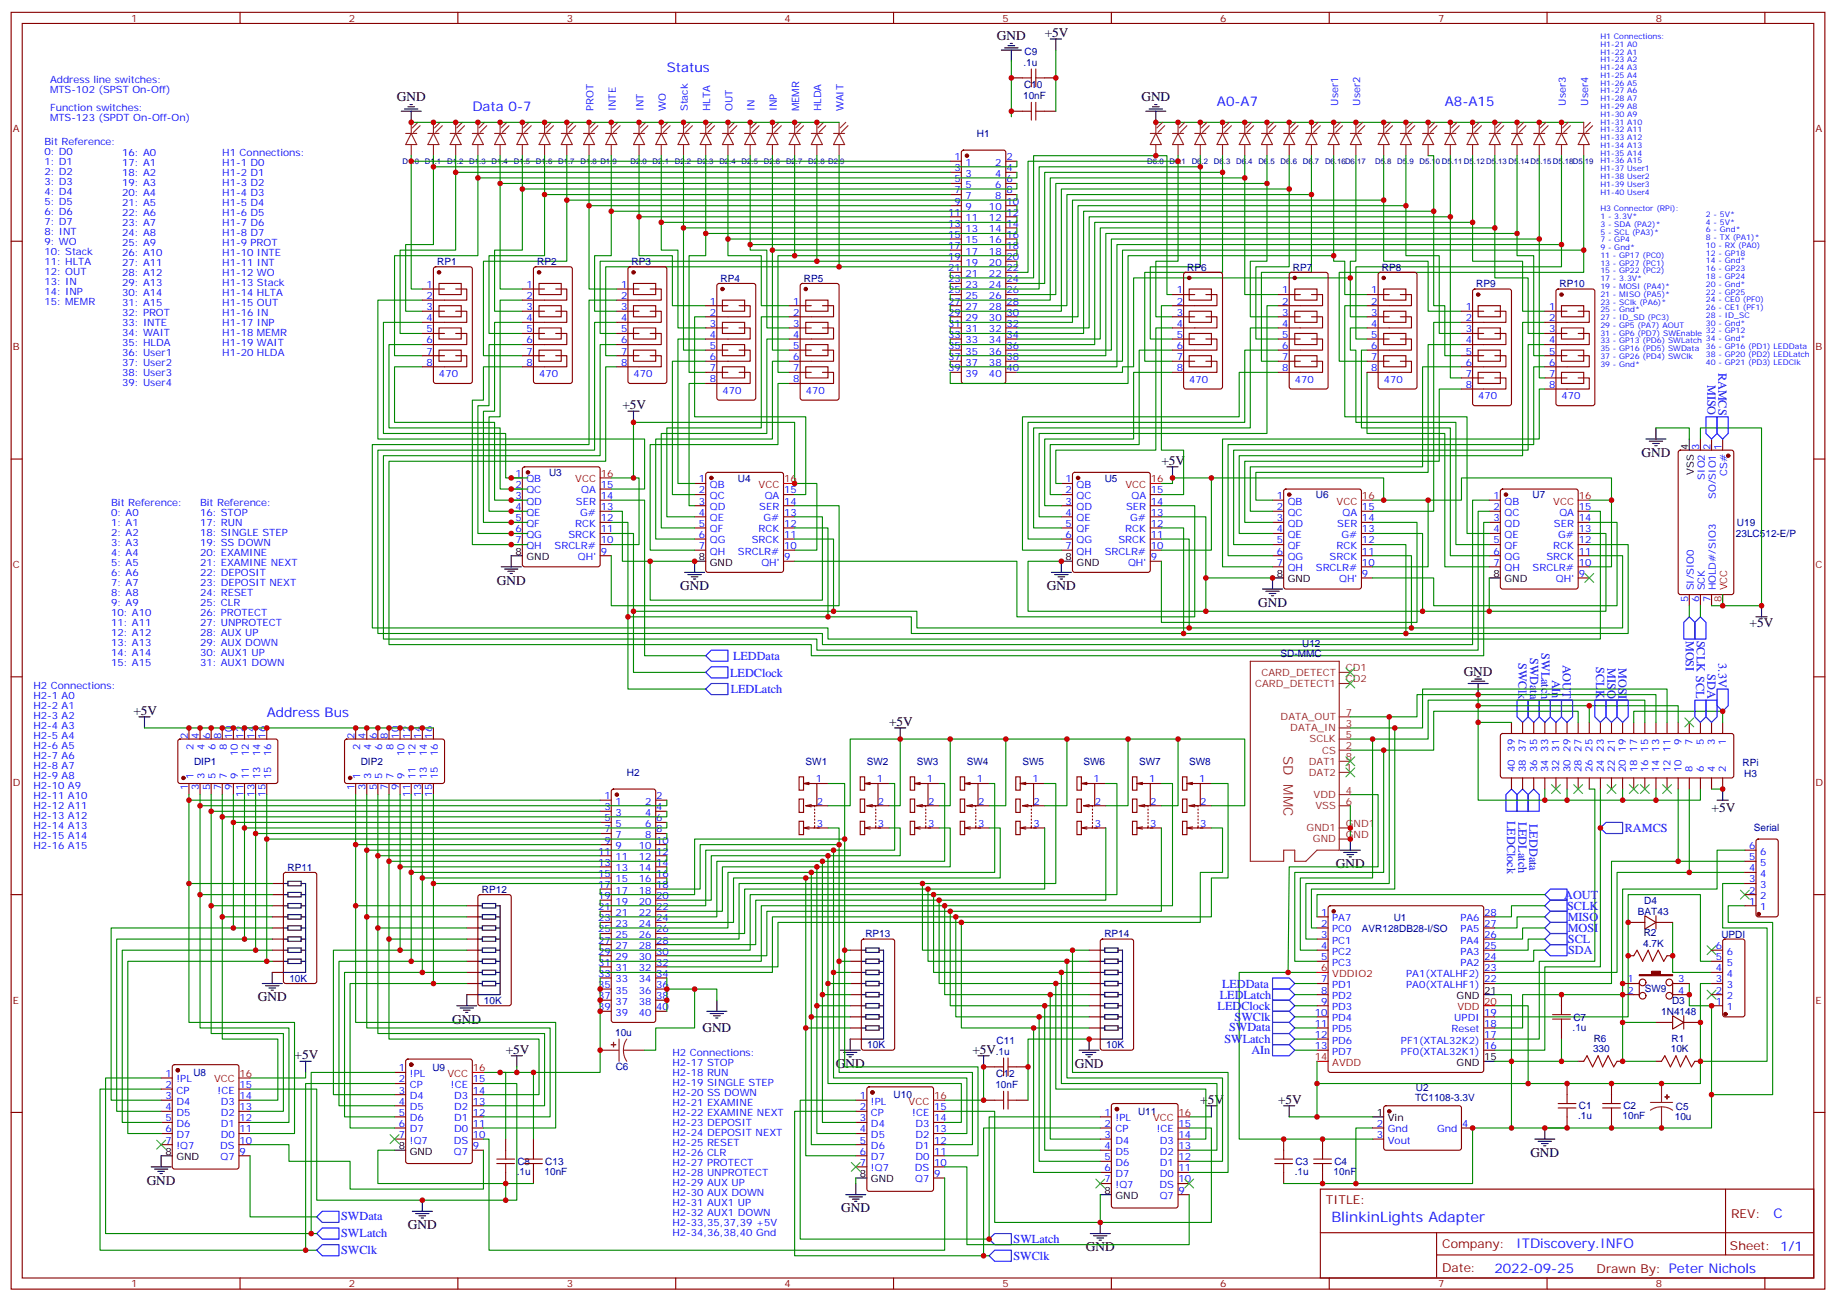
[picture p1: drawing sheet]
<svg xmlns="http://www.w3.org/2000/svg" width="583mm" height="413mm" viewBox="0 0 583 413" stroke-linecap="round" stroke-linejoin="round" font-family="sans-serif">
<defs><g id="words">
<text font-size="4.6" fill="#00f" x="422.6" y="388.1">BlinkinLights Adapter</text>
<g font-size="4.2">
<text x="331.6" y="11.7">+5V</text>
<text x="316.4" y="12.6">GND</text>
<text x="125.9" y="32">GND</text>
<text x="362.3" y="31.9">GND</text>
<text x="197.6" y="129.9">+5V</text>
<text x="368.7" y="147.5">+5V</text>
<text x="521.1" y="145">GND</text>
<text x="157.7" y="185.6">GND</text>
<text x="215.9" y="187.4">GND</text>
<text x="332.3" y="187.4">GND</text>
<text x="399.3" y="192.7">GND</text>
<text x="555.4" y="199">+5V</text>
<text x="464.6" y="214.5">GND</text>
<text x="42.3" y="226.9">+5V</text>
<text x="282.2" y="230.4">+5V</text>
<text x="543.3" y="257.9">+5V</text>
<text x="424" y="275.6">GND</text>
<text x="81.8" y="317.9">GND</text>
<text x="143.6" y="324.9">GND</text>
<text x="223" y="327.8">GND</text>
<text x="160.5" y="334.5">+5V</text>
<text x="308.7" y="334.5">+5V</text>
<text x="93.5" y="336.2">+5V</text>
<text x="265.3" y="339.1">GND</text>
<text x="341.1" y="339.1">GND</text>
<text x="381" y="350.3">+5V</text>
<text x="405.7" y="350.3">+5V</text>
<text x="485.8" y="367.3">GND</text>
<text x="46.6" y="376.1">GND</text>
<text x="267.1" y="384.9">GND</text>
<text x="129.5" y="390.2">GND</text>
<text x="344.7" y="397.3">GND</text>
</g>
<g font-size="4.2" fill="#00f">
<text x="211.7" y="23">Status</text>
<text x="149.9" y="35.3">Data 0-7</text>
<text x="386.3" y="33.5">A0-A7</text>
<text x="458.6" y="33.5">A8-A15</text>
<text x="84.7" y="227.6">Address Bus</text>
<text x="562.9" y="386.8">C</text>
<text x="481.3" y="396.3">ITDiscovery.INFO</text>
<text x="474.4" y="404.1">2022-09-25</text>
</g>
<g font-size="4.2" fill="#8d2323">
<text x="407.5" y="239.9" transform="rotate(90 407.5 239.9)">SD</text>
<text x="407.5" y="249" transform="rotate(90 407.5 249)">MMC</text>
</g>
<g font-size="3.9" fill="#00f">
<text x="545.5" y="118.3" transform="rotate(90 545.5 118.3)">RAMCS</text>
<text x="542" y="122.1" transform="rotate(90 542 122.1)">MISO</text>
<text x="535.1" y="203.4" transform="rotate(90 535.1 203.4)">MOSI</text>
<text x="538.6" y="203.4" transform="rotate(90 538.6 203.4)">SCLK SCL</text>
<text x="232.7" y="209.5">LEDData</text>
<text x="485.7" y="208.8" transform="rotate(90 485.7 208.8)">SWData</text>
<text x="489.3" y="207.4" transform="rotate(90 489.3 207.4)">SWLatch</text>
<text x="231.8" y="214.8">LEDClock</text>
<text x="482" y="210.5" transform="rotate(90 482 210.5)">SWClk</text>
<text x="492.7" y="215.7" transform="rotate(90 492.7 215.7)">AIn</text>
<text x="496.1" y="211" transform="rotate(90 496.1 211)">AOUT</text>
<text x="506.7" y="211.9" transform="rotate(90 506.7 211.9)">SCLK</text>
<text x="510.2" y="212.1" transform="rotate(90 510.2 212.1)">MISO</text>
<text x="513.8" y="212.1" transform="rotate(90 513.8 212.1)">MOSI</text>
<text x="542" y="214" transform="rotate(90 542 214)">SDA</text>
<text x="545.5" y="210.6" transform="rotate(90 545.5 210.6)">3.3V</text>
<text x="231.9" y="220.1">LEDLatch</text>
<text x="478.5" y="260.6" transform="rotate(90 478.5 260.6)">LEDClock</text>
<text x="482" y="260.8" transform="rotate(90 482 260.8)">LEDLatch</text>
<text x="485.5" y="261.6" transform="rotate(90 485.5 261.6)">LEDData</text>
<text x="515.8" y="264">RAMCS</text>
<text x="496.5" y="285.3">AOUT</text>
<text x="497.4" y="288.8">SCLK</text>
<text x="497.6" y="292.4">MISO</text>
<text x="497.6" y="295.9">MOSI</text>
<text x="497.7" y="299.4">SCL</text>
<text x="497.7" y="303">SDA</text>
<text x="387.2" y="317.1">LEDLatch</text>
<text x="387.9" y="313.5">LEDData</text>
<text x="386.5" y="320.6">LEDClock</text>
<text x="390.1" y="327.4">SWData</text>
<text x="391.9" y="324.1">SWClk</text>
<text x="388.6" y="331">SWLatch</text>
<text x="397.2" y="334.6">AIn</text>
<text x="108.3" y="387.4">SWData</text>
<text x="108.3" y="392.7">SWLatch</text>
<text x="321.7" y="394.5">SWLatch</text>
<text x="108.3" y="398.2">SWClk</text>
<text x="321.7" y="400">SWClk</text>
</g>
<g font-size="3.9" fill="#800">
<text x="420.9" y="382.1">TITLE:</text>
<text x="549.5" y="386.8">REV:</text>
<text x="457.8" y="396.3">Company:</text>
<text x="549.1" y="396.9">Sheet: 1/1</text>
<text x="457.8" y="404">Date:</text>
<text x="506.8" y="404.1">Drawn By: Peter Nichols</text>
</g>
<g font-size="3.2" fill="#800">
<text x="41.6" y="6.9">1</text>
<text x="110.8" y="6.9">2</text>
<text x="179.9" y="6.9">3</text>
<text x="249.1" y="6.9">4</text>
<text x="318.2" y="6.9">5</text>
<text x="387.3" y="6.9">6</text>
<text x="456.5" y="6.9">7</text>
<text x="525.6" y="6.9">8</text>
<text x="4.1" y="42">A</text>
<text x="576.3" y="42">A</text>
<text x="4.1" y="111.2">B</text>
<text x="576.3" y="111.2">B</text>
<text x="4.1" y="180.3">C</text>
<text x="576.3" y="180.3">C</text>
<text x="4.1" y="249.4">D</text>
<text x="576.3" y="249.4">D</text>
<text x="4.1" y="318.6">E</text>
<text x="576.3" y="318.6">E</text>
<text x="41.6" y="408.7">1</text>
<text x="110.8" y="408.7">2</text>
<text x="179.9" y="408.7">3</text>
<text x="249.1" y="408.7">4</text>
<text x="318.2" y="408.7">5</text>
<text x="387.3" y="408.7">6</text>
<text x="456.5" y="408.7">7</text>
<text x="525.6" y="408.7">8</text>
</g>
<g font-size="3.2" fill="#000080">
<text x="325.2" y="17.5">C9</text>
<text x="324.9" y="20.8">.1u</text>
<text x="325.1" y="28.1">C10</text>
<text x="324.8" y="31.4">10nF</text>
<text x="310.1" y="43.4">H1</text>
<text x="138.8" y="84.1">RP1</text>
<text x="170.5" y="84.1">RP2</text>
<text x="200.5" y="84.1">RP3</text>
<text x="228.7" y="89.4">RP4</text>
<text x="255.2" y="89.4">RP5</text>
<text x="376.9" y="85.9">RP6</text>
<text x="410.4" y="85.9">RP7</text>
<text x="438.6" y="85.9">RP8</text>
<text x="468.6" y="91.2">RP9</text>
<text x="495.1" y="91.2">RP10</text>
<text x="174.3" y="151.1">U3</text>
<text x="234.3" y="152.9">U4</text>
<text x="350.7" y="152.9">U5</text>
<text x="417.7" y="158.2">U6</text>
<text x="486.5" y="158.2">U7</text>
<text x="551.4" y="167">U19</text>
<text x="551" y="170.4">23LC512-E/P</text>
<text x="406.5" y="208.7">SD-MMC</text>
<text x="413.3" y="205.5">U12</text>
<text x="61.6" y="242.9">DIP1</text>
<text x="114.5" y="242.9">DIP2</text>
<text x="255.7" y="242.8">SW1</text>
<text x="275.1" y="242.8">SW2</text>
<text x="291" y="242.8">SW3</text>
<text x="306.9" y="242.8">SW4</text>
<text x="324.5" y="242.8">SW5</text>
<text x="343.9" y="242.8">SW6</text>
<text x="361.6" y="242.8">SW7</text>
<text x="377.4" y="242.8">SW8</text>
<text x="553.2" y="243.1">RPi</text>
<text x="199" y="246.3">H2</text>
<text x="553.7" y="246.6">H3</text>
<text x="556.7" y="263.9">Serial</text>
<text x="91.3" y="276.4">RP11</text>
<text x="153" y="283.4">RP12</text>
<text x="521.9" y="287">D4</text>
<text x="442.4" y="292.2">U1</text>
<text x="519.9" y="290.5">BAT43</text>
<text x="274.7" y="297.5">RP13</text>
<text x="350.5" y="297.5">RP14</text>
<text x="432.3" y="295.8">AVR128DB28-I/SO</text>
<text x="521.8" y="297.3">R2</text>
<text x="546.4" y="297.8">UPDI</text>
<text x="521.6" y="300.6">4.7K</text>
<text x="91.9" y="311.7">10K</text>
<text x="522.1" y="315.1">SW9</text>
<text x="153.6" y="318.7">10K</text>
<text x="527.3" y="322.2">1N4148</text>
<text x="530.7" y="318.7">D3</text>
<text x="195.3" y="328.8">10u</text>
<text x="499.2" y="327.2">.1u</text>
<text x="499.4" y="324">C7</text>
<text x="275.3" y="332.8">10K</text>
<text x="316.1" y="334.8">.1u</text>
<text x="316.4" y="331.5">C11</text>
<text x="351.2" y="332.8">10K</text>
<text x="505.7" y="334.1">330</text>
<text x="505.9" y="330.9">R6</text>
<text x="530.4" y="334.1">10K</text>
<text x="530.6" y="330.9">R1</text>
<text x="61.4" y="341.7">U8</text>
<text x="137.2" y="339.9">U9</text>
<text x="195.4" y="339.8">C6</text>
<text x="315.9" y="345.4">10nF</text>
<text x="316.2" y="342.1">C12</text>
<text x="449.4" y="346.5">U2</text>
<text x="283.6" y="348.7">U10</text>
<text x="361.3" y="354">U11</text>
<text x="449.2" y="349.6">TC1108-3.3V</text>
<text x="501.2" y="352.2">C1</text>
<text x="515.3" y="352.2">C2</text>
<text x="532" y="352.3">C5</text>
<text x="500.9" y="355.4">.1u</text>
<text x="515.1" y="355.4">10nF</text>
<text x="531.6" y="355.5">10u</text>
<text x="164.2" y="369.8">C8</text>
<text x="173.1" y="369.8">C13</text>
<text x="411.2" y="369.9">C3</text>
<text x="423.6" y="369.9">C4</text>
<text x="164" y="373">.1u</text>
<text x="172.9" y="373.1">10nF</text>
<text x="411" y="373">.1u</text>
<text x="423.3" y="373">10nF</text>
</g>
<g font-size="3.2" fill="#00f">
<text x="15.9" y="26.5">Address line switches:</text>
<text x="15.9" y="29.7">MTS-102 (SPST On-Off)</text>
<text x="15.9" y="35.3">Function switches:</text>
<text x="188.4" y="35.3" transform="rotate(-90 188.4 35.3)">PROT</text>
<text x="195.4" y="35.3" transform="rotate(-90 195.4 35.3)">INTE</text>
<text x="204.3" y="35.3" transform="rotate(-90 204.3 35.3)">INT</text>
<text x="211.3" y="35.3" transform="rotate(-90 211.3 35.3)">WO</text>
<text x="218.4" y="35.3" transform="rotate(-90 218.4 35.3)">Stack</text>
<text x="225.4" y="35.3" transform="rotate(-90 225.4 35.3)">HLTA</text>
<text x="232.5" y="35.3" transform="rotate(-90 232.5 35.3)">OUT</text>
<text x="239.5" y="35.3" transform="rotate(-90 239.5 35.3)">IN</text>
<text x="246.6" y="35.3" transform="rotate(-90 246.6 35.3)">INP</text>
<text x="253.6" y="35.3" transform="rotate(-90 253.6 35.3)">MEMR</text>
<text x="260.7" y="35.3" transform="rotate(-90 260.7 35.3)">HLDA</text>
<text x="267.8" y="35.3" transform="rotate(-90 267.8 35.3)">WAIT</text>
<text x="424.7" y="33.6" transform="rotate(-90 424.7 33.6)">User1</text>
<text x="431.8" y="33.6" transform="rotate(-90 431.8 33.6)">User2</text>
<text x="497.1" y="33.6" transform="rotate(-90 497.1 33.6)">User3</text>
<text x="504.1" y="33.6" transform="rotate(-90 504.1 33.6)">User4</text>
<text x="15.9" y="38.5">MTS-123 (SPDT On-Off-On)</text>
<text x="14.1" y="45.9">Bit Reference:</text>
<text x="14.1" y="49.1">0: D0</text>
<text x="14.1" y="52.2">1: D1</text>
<text x="38.8" y="49.4">16: A0</text>
<text x="38.8" y="52.6">17: A1</text>
<text x="70.6" y="49.4">H1 Connections:</text>
<text x="70.6" y="52.6">H1-1 D0</text>
<text x="303" y="50.8">1</text>
<text x="306.5" y="52.6">1</text>
<text x="315.9" y="52.6">2</text>
<text x="319.4" y="50.8">2</text>
<text x="14.1" y="55.4">2: D2</text>
<text x="14.1" y="58.6">3: D3</text>
<text x="38.8" y="55.8">18: A2</text>
<text x="38.8" y="58.9">19: A3</text>
<text x="70.6" y="55.8">H1-2 D1</text>
<text x="70.6" y="58.9">H1-3 D2</text>
<text x="303" y="54.4">3</text>
<text x="303" y="57.9">5</text>
<text x="306.5" y="56.1">3</text>
<text x="306.5" y="59.7">5</text>
<text x="315.9" y="59.7">6</text>
<text x="315.9" y="56.1">4</text>
<text x="319.4" y="57.9">6</text>
<text x="319.4" y="54.4">4</text>
<text x="14.1" y="61.8">4: D4</text>
<text x="14.1" y="64.9">5: D5</text>
<text x="38.8" y="62.1">20: A4</text>
<text x="38.8" y="65.3">21: A5</text>
<text x="70.6" y="62.1">H1-4 D3</text>
<text x="70.6" y="65.3">H1-5 D4</text>
<text x="303" y="61.4">7</text>
<text x="303" y="64.9">9</text>
<text x="306.5" y="63.2">7</text>
<text x="315.9" y="63.2">8</text>
<text x="319.4" y="64.9">10</text>
<text x="319.4" y="61.4">8</text>
<text x="14.1" y="68.1">6: D6</text>
<text x="14.1" y="71.3">7: D7</text>
<text x="38.8" y="68.5">22: A6</text>
<text x="38.8" y="71.6">23: A7</text>
<text x="70.6" y="68.5">H1-6 D5</text>
<text x="70.6" y="71.6">H1-7 D6</text>
<text x="300.9" y="68.5">11</text>
<text x="306.5" y="66.7">9</text>
<text x="306.5" y="70.2">11</text>
<text x="313.9" y="70.2">12</text>
<text x="313.9" y="66.7">10</text>
<text x="319.4" y="68.5">12</text>
<text x="14.1" y="74.5">8: INT</text>
<text x="14.1" y="77.6">9: WO</text>
<text x="38.8" y="74.8">24: A8</text>
<text x="38.8" y="78">25: A9</text>
<text x="70.6" y="74.8">H1-8 D7</text>
<text x="70.6" y="78">H1-9 PROT</text>
<text x="300.9" y="72">13</text>
<text x="300.9" y="75.5">15</text>
<text x="306.5" y="73.8">13</text>
<text x="306.5" y="77.3">15</text>
<text x="313.9" y="77.3">16</text>
<text x="313.9" y="73.8">14</text>
<text x="319.4" y="75.5">16</text>
<text x="319.4" y="72">14</text>
<text x="14.1" y="80.8">10: Stack</text>
<text x="14.1" y="84">11: HLTA</text>
<text x="38.8" y="81.2">26: A10</text>
<text x="70.6" y="81.2">H1-10 INTE</text>
<text x="300.9" y="79.1">17</text>
<text x="300.9" y="82.6">19</text>
<text x="306.5" y="80.8">17</text>
<text x="313.9" y="80.8">18</text>
<text x="319.4" y="82.6">20</text>
<text x="319.4" y="79.1">18</text>
<text x="14.1" y="87.2">12: OUT</text>
<text x="38.8" y="84.3">27: A11</text>
<text x="38.8" y="87.5">28: A12</text>
<text x="70.6" y="84.3">H1-11 INT</text>
<text x="70.6" y="87.5">H1-12 WO</text>
<text x="300.9" y="86.1">21</text>
<text x="300.9" y="89.6">23</text>
<text x="306.5" y="84.3">19</text>
<text x="306.5" y="87.9">21</text>
<text x="313.9" y="87.9">22</text>
<text x="313.9" y="84.3">20</text>
<text x="319.4" y="89.6">24</text>
<text x="319.4" y="86.1">22</text>
<text x="14.1" y="90.3">13: IN</text>
<text x="14.1" y="93.5">14: INP</text>
<text x="38.8" y="90.7">29: A13</text>
<text x="38.8" y="93.9">30: A14</text>
<text x="70.6" y="90.7">H1-13 Stack</text>
<text x="70.6" y="93.9">H1-14 HLTA</text>
<text x="135.4" y="91.4">1</text>
<text x="135.4" y="94.9">2</text>
<text x="167.1" y="91.4">1</text>
<text x="167.1" y="94.9">2</text>
<text x="197.1" y="91.4">1</text>
<text x="197.1" y="94.9">2</text>
<text x="300.9" y="93.2">25</text>
<text x="306.5" y="91.4">23</text>
<text x="306.5" y="94.9">25</text>
<text x="313.9" y="94.9">26</text>
<text x="313.9" y="91.4">24</text>
<text x="319.4" y="93.2">26</text>
<text x="373.5" y="93.2">1</text>
<text x="407" y="93.2">1</text>
<text x="435.3" y="93.2">1</text>
<text x="14.1" y="96.7">15: MEMR</text>
<text x="38.8" y="97">31: A15</text>
<text x="38.8" y="100.2">32: PROT</text>
<text x="70.6" y="97">H1-15 OUT</text>
<text x="70.6" y="100.2">H1-16 IN</text>
<text x="135.4" y="98.5">3</text>
<text x="135.4" y="102">4</text>
<text x="167.1" y="98.5">3</text>
<text x="167.1" y="102">4</text>
<text x="197.1" y="98.5">3</text>
<text x="197.1" y="102">4</text>
<text x="225.3" y="96.7">1</text>
<text x="225.3" y="100.2">2</text>
<text x="251.8" y="96.7">1</text>
<text x="251.8" y="100.2">2</text>
<text x="300.9" y="96.7">27</text>
<text x="300.9" y="100.2">29</text>
<text x="306.5" y="98.5">27</text>
<text x="306.5" y="102">29</text>
<text x="313.9" y="102">30</text>
<text x="313.9" y="98.5">28</text>
<text x="319.4" y="100.2">30</text>
<text x="319.4" y="96.7">28</text>
<text x="373.5" y="96.7">2</text>
<text x="373.5" y="100.2">3</text>
<text x="407" y="96.7">2</text>
<text x="407" y="100.2">3</text>
<text x="435.3" y="96.7">2</text>
<text x="435.3" y="100.2">3</text>
<text x="465.2" y="98.5">1</text>
<text x="465.2" y="102">2</text>
<text x="491.7" y="98.5">1</text>
<text x="491.7" y="102">2</text>
<text x="38.8" y="103.4">33: INTE</text>
<text x="38.8" y="106.6">34: WAIT</text>
<text x="70.6" y="103.4">H1-17 INP</text>
<text x="70.6" y="106.6">H1-18 MEMR</text>
<text x="135.4" y="105.5">5</text>
<text x="167.1" y="105.5">5</text>
<text x="197.1" y="105.5">5</text>
<text x="225.3" y="103.8">3</text>
<text x="225.3" y="107.3">4</text>
<text x="251.8" y="103.8">3</text>
<text x="251.8" y="107.3">4</text>
<text x="300.9" y="103.8">31</text>
<text x="300.9" y="107.3">33</text>
<text x="306.5" y="105.5">31</text>
<text x="313.9" y="105.5">32</text>
<text x="319.4" y="107.3">34</text>
<text x="319.4" y="103.8">32</text>
<text x="373.5" y="103.8">4</text>
<text x="373.5" y="107.3">5</text>
<text x="407" y="103.8">4</text>
<text x="407" y="107.3">5</text>
<text x="435.3" y="103.8">4</text>
<text x="435.3" y="107.3">5</text>
<text x="465.2" y="105.5">3</text>
<text x="491.7" y="105.5">3</text>
<text x="38.8" y="109.7">35: HLDA</text>
<text x="38.8" y="112.9">36: User1</text>
<text x="70.6" y="109.7">H1-19 WAIT</text>
<text x="70.6" y="112.9">H1-20 HLDA</text>
<text x="135.4" y="109">6</text>
<text x="135.4" y="112.6">7</text>
<text x="167.1" y="109">6</text>
<text x="167.1" y="112.6">7</text>
<text x="197.1" y="109">6</text>
<text x="197.1" y="112.6">7</text>
<text x="225.3" y="110.8">5</text>
<text x="251.8" y="110.8">5</text>
<text x="300.9" y="110.8">35</text>
<text x="306.5" y="109">33</text>
<text x="306.5" y="112.6">35</text>
<text x="313.9" y="112.6">36</text>
<text x="313.9" y="109">34</text>
<text x="319.4" y="110.8">36</text>
<text x="373.5" y="110.8">6</text>
<text x="407" y="110.8">6</text>
<text x="435.3" y="110.8">6</text>
<text x="465.2" y="109">4</text>
<text x="465.2" y="112.6">5</text>
<text x="491.7" y="109">4</text>
<text x="491.7" y="112.6">5</text>
<text x="38.8" y="116.1">37: User2</text>
<text x="38.8" y="119.3">38: User3</text>
<text x="135.4" y="116.1">8</text>
<text x="139.3" y="119.8">470</text>
<text x="167.1" y="116.1">8</text>
<text x="171.1" y="119.8">470</text>
<text x="197.1" y="116.1">8</text>
<text x="201.1" y="119.8">470</text>
<text x="225.3" y="114.3">6</text>
<text x="225.3" y="117.9">7</text>
<text x="251.8" y="114.3">6</text>
<text x="251.8" y="117.9">7</text>
<text x="300.9" y="114.3">37</text>
<text x="300.9" y="117.9">39</text>
<text x="306.5" y="116.1">37</text>
<text x="306.5" y="119.6">39</text>
<text x="313.9" y="119.6">40</text>
<text x="313.9" y="116.1">38</text>
<text x="319.4" y="117.9">40</text>
<text x="319.4" y="114.3">38</text>
<text x="373.5" y="114.3">7</text>
<text x="373.5" y="117.9">8</text>
<text x="407" y="114.3">7</text>
<text x="407" y="117.9">8</text>
<text x="435.3" y="114.3">7</text>
<text x="435.3" y="117.9">8</text>
<text x="465.2" y="116.1">6</text>
<text x="465.2" y="119.6">7</text>
<text x="491.7" y="116.1">6</text>
<text x="491.7" y="119.6">7</text>
<text x="38.8" y="122.4">39: User4</text>
<text x="225.3" y="121.4">8</text>
<text x="229.3" y="125.1">470</text>
<text x="251.8" y="121.4">8</text>
<text x="255.8" y="125.1">470</text>
<text x="377.5" y="121.5">470</text>
<text x="411" y="121.5">470</text>
<text x="439.2" y="121.5">470</text>
<text x="465.2" y="123.2">8</text>
<text x="491.7" y="123.2">8</text>
<text x="469.2" y="126.8">470</text>
<text x="495.7" y="126.8">470</text>
<text x="539.4" y="142.7" transform="rotate(-90 539.4 142.7)">3</text>
<text x="542.9" y="142.7" transform="rotate(-90 542.9 142.7)">2</text>
<text x="546.5" y="142.7" transform="rotate(-90 546.5 142.7)">1</text>
<text x="163.6" y="151.4">1</text>
<text x="163.6" y="154.9">2</text>
<text x="167.1" y="153.1">QB</text>
<text x="190.7" y="154.9">15</text>
<text x="221.8" y="153.1">1</text>
<text x="225.3" y="154.9">QB</text>
<text x="338.2" y="153.1">1</text>
<text x="341.7" y="154.9">QB</text>
<text x="541.2" y="152.2" transform="rotate(-90 541.2 152.2)">SIO2</text>
<text x="548.2" y="151.2" transform="rotate(-90 548.2 151.2)">CS#</text>
<text x="35.3" y="160.5">Bit Reference:</text>
<text x="63.5" y="160.5">Bit Reference:</text>
<text x="163.6" y="158.4">3</text>
<text x="163.6" y="162">4</text>
<text x="167.1" y="156.7">QC</text>
<text x="167.1" y="160.2">QD</text>
<text x="182.8" y="160.2">SER</text>
<text x="184.5" y="156.7">QA</text>
<text x="190.7" y="162">13</text>
<text x="190.7" y="158.4">14</text>
<text x="221.8" y="156.7">2</text>
<text x="221.8" y="160.2">3</text>
<text x="225.3" y="158.4">QC</text>
<text x="225.3" y="162">QD</text>
<text x="241" y="162">SER</text>
<text x="242.7" y="158.4">QA</text>
<text x="248.9" y="160.2">14</text>
<text x="248.9" y="156.7">15</text>
<text x="338.2" y="156.7">2</text>
<text x="338.2" y="160.2">3</text>
<text x="341.7" y="158.4">QC</text>
<text x="341.7" y="162">QD</text>
<text x="357.4" y="162">SER</text>
<text x="359.2" y="158.4">QA</text>
<text x="365.3" y="160.2">14</text>
<text x="365.3" y="156.7">15</text>
<text x="405.3" y="158.4">1</text>
<text x="405.3" y="162">2</text>
<text x="408.8" y="160.2">QB</text>
<text x="432.3" y="162">15</text>
<text x="474.1" y="158.4">1</text>
<text x="474.1" y="162">2</text>
<text x="477.6" y="160.2">QB</text>
<text x="501.1" y="162">15</text>
<text x="544.7" y="158.3" transform="rotate(-90 544.7 158.3)">SO/SIO1</text>
<text x="35.3" y="163.7">0: A0</text>
<text x="35.3" y="166.9">1: A1</text>
<text x="63.5" y="163.7">16: STOP</text>
<text x="63.5" y="166.9">17: RUN</text>
<text x="163.6" y="165.5">5</text>
<text x="167.1" y="163.7">QE</text>
<text x="167.1" y="167.3">QF</text>
<text x="182.6" y="167.3">RCK</text>
<text x="184.1" y="163.7">G#</text>
<text x="190.7" y="165.5">12</text>
<text x="221.8" y="163.7">4</text>
<text x="221.8" y="167.3">5</text>
<text x="225.3" y="165.5">QE</text>
<text x="242.3" y="165.5">G#</text>
<text x="248.9" y="167.3">12</text>
<text x="248.9" y="163.7">13</text>
<text x="338.2" y="163.7">4</text>
<text x="338.2" y="167.3">5</text>
<text x="341.7" y="165.5">QE</text>
<text x="358.8" y="165.5">G#</text>
<text x="365.3" y="167.3">12</text>
<text x="365.3" y="163.7">13</text>
<text x="405.3" y="165.5">3</text>
<text x="408.8" y="163.7">QC</text>
<text x="408.8" y="167.3">QD</text>
<text x="424.5" y="167.3">SER</text>
<text x="426.2" y="163.7">QA</text>
<text x="432.3" y="165.5">14</text>
<text x="474.1" y="165.5">3</text>
<text x="477.6" y="163.7">QC</text>
<text x="477.6" y="167.3">QD</text>
<text x="493.3" y="167.3">SER</text>
<text x="495" y="163.7">QA</text>
<text x="501.1" y="165.5">14</text>
<text x="35.3" y="170.1">2: A2</text>
<text x="35.3" y="173.2">3: A3</text>
<text x="63.5" y="170.1">18: SINGLE STEP</text>
<text x="63.5" y="173.2">19: SS DOWN</text>
<text x="163.6" y="169">6</text>
<text x="163.6" y="172.5">7</text>
<text x="167.1" y="170.8">QG</text>
<text x="180.4" y="170.8">SRCK</text>
<text x="190.7" y="172.5">10</text>
<text x="190.7" y="169">11</text>
<text x="221.8" y="170.8">6</text>
<text x="225.3" y="169">QF</text>
<text x="225.3" y="172.5">QG</text>
<text x="238.6" y="172.5">SRCK</text>
<text x="240.8" y="169">RCK</text>
<text x="248.9" y="170.8">11</text>
<text x="338.2" y="170.8">6</text>
<text x="341.7" y="169">QF</text>
<text x="341.7" y="172.5">QG</text>
<text x="355" y="172.5">SRCK</text>
<text x="357.2" y="169">RCK</text>
<text x="365.3" y="170.8">11</text>
<text x="405.3" y="169">4</text>
<text x="405.3" y="172.5">5</text>
<text x="408.8" y="170.8">QE</text>
<text x="425.8" y="170.8">G#</text>
<text x="432.3" y="172.5">12</text>
<text x="432.3" y="169">13</text>
<text x="474.1" y="169">4</text>
<text x="474.1" y="172.5">5</text>
<text x="477.6" y="170.8">QE</text>
<text x="494.6" y="170.8">G#</text>
<text x="501.1" y="172.5">12</text>
<text x="501.1" y="169">13</text>
<text x="35.3" y="176.4">4: A4</text>
<text x="35.3" y="179.6">5: A5</text>
<text x="63.5" y="176.4">20: EXAMINE</text>
<text x="63.5" y="179.6">21: EXAMINE NEXT</text>
<text x="167.1" y="174.3">QH</text>
<text x="176" y="174.3">SRCLR#</text>
<text x="183.5" y="177.8">QH'</text>
<text x="190.7" y="176.1">9</text>
<text x="221.8" y="174.3">7</text>
<text x="225.3" y="176.1">QH</text>
<text x="234.2" y="176.1">SRCLR#</text>
<text x="241.7" y="179.6">QH'</text>
<text x="248.9" y="177.8">9</text>
<text x="248.9" y="174.3">10</text>
<text x="338.2" y="174.3">7</text>
<text x="341.7" y="176.1">QH</text>
<text x="350.7" y="176.1">SRCLR#</text>
<text x="358.1" y="179.6">QH'</text>
<text x="365.3" y="177.8">9</text>
<text x="365.3" y="174.3">10</text>
<text x="405.3" y="176.1">6</text>
<text x="405.3" y="179.6">7</text>
<text x="408.8" y="174.3">QF</text>
<text x="408.8" y="177.8">QG</text>
<text x="422.1" y="177.8">SRCK</text>
<text x="424.2" y="174.3">RCK</text>
<text x="432.3" y="179.6">10</text>
<text x="432.3" y="176.1">11</text>
<text x="474.1" y="176.1">6</text>
<text x="474.1" y="179.6">7</text>
<text x="477.6" y="174.3">QF</text>
<text x="477.6" y="177.8">QG</text>
<text x="490.9" y="177.8">SRCK</text>
<text x="493" y="174.3">RCK</text>
<text x="501.1" y="179.6">10</text>
<text x="501.1" y="176.1">11</text>
<text x="35.3" y="182.8">6: A6</text>
<text x="35.3" y="185.9">7: A7</text>
<text x="63.5" y="182.8">22: DEPOSIT</text>
<text x="63.5" y="185.9">23: DEPOSIT NEXT</text>
<text x="408.8" y="181.4">QH</text>
<text x="417.7" y="181.4">SRCLR#</text>
<text x="425.1" y="184.9">QH'</text>
<text x="432.3" y="183.1">9</text>
<text x="477.6" y="181.4">QH</text>
<text x="486.5" y="181.4">SRCLR#</text>
<text x="493.9" y="184.9">QH'</text>
<text x="501.1" y="183.1">9</text>
<text x="35.3" y="189.1">8: A8</text>
<text x="63.5" y="189.1">24: RESET</text>
<text x="535.9" y="191" transform="rotate(-90 535.9 191)">5</text>
<text x="537.6" y="187.5" transform="rotate(-90 537.6 187.5)">SI/SIO0</text>
<text x="539.4" y="191" transform="rotate(-90 539.4 191)">6</text>
<text x="541.2" y="187.5" transform="rotate(-90 541.2 187.5)">SCK</text>
<text x="542.9" y="191" transform="rotate(-90 542.9 191)">7</text>
<text x="544.7" y="187.5" transform="rotate(-90 544.7 187.5)">HOLD#/SIO3</text>
<text x="35.3" y="192.3">9: A9</text>
<text x="35.3" y="195.5">10: A10</text>
<text x="63.5" y="192.3">25: CLR</text>
<text x="63.5" y="195.5">26: PROTECT</text>
<text x="35.3" y="198.6">11: A11</text>
<text x="35.3" y="201.8">12: A12</text>
<text x="63.5" y="198.6">27: UNPROTECT</text>
<text x="63.5" y="201.8">28: AUX UP</text>
<text x="35.3" y="205">13: A13</text>
<text x="35.3" y="208.2">14: A14</text>
<text x="63.5" y="205">29: AUX DOWN</text>
<text x="63.5" y="208.2">30: AUX1 UP</text>
<text x="35.3" y="211.3">15: A15</text>
<text x="63.5" y="211.3">31: AUX1 DOWN</text>
<text x="10.6" y="218.8">H2 Connections:</text>
<text x="10.6" y="221.9">H2-1 A0</text>
<text x="10.6" y="225.1">H2-2 A1</text>
<text x="10.6" y="228.3">H2-3 A2</text>
<text x="10.6" y="231.5">H2-4 A3</text>
<text x="10.6" y="234.6">H2-5 A4</text>
<text x="10.6" y="237.8">H2-6 A5</text>
<text x="59.6" y="234.5" transform="rotate(-90 59.6 234.5)">2</text>
<text x="61.4" y="238" transform="rotate(-90 61.4 238)">2</text>
<text x="63.1" y="234.5" transform="rotate(-90 63.1 234.5)">4</text>
<text x="64.9" y="238" transform="rotate(-90 64.9 238)">4</text>
<text x="66.7" y="234.5" transform="rotate(-90 66.7 234.5)">6</text>
<text x="68.4" y="238" transform="rotate(-90 68.4 238)">6</text>
<text x="70.2" y="234.5" transform="rotate(-90 70.2 234.5)">8</text>
<text x="72" y="238" transform="rotate(-90 72 238)">8</text>
<text x="73.7" y="234.5" transform="rotate(-90 73.7 234.5)">10</text>
<text x="75.5" y="240" transform="rotate(-90 75.5 240)">10</text>
<text x="77.3" y="234.5" transform="rotate(-90 77.3 234.5)">12</text>
<text x="79" y="240" transform="rotate(-90 79 240)">12</text>
<text x="80.8" y="234.5" transform="rotate(-90 80.8 234.5)">14</text>
<text x="82.5" y="240" transform="rotate(-90 82.5 240)">14</text>
<text x="84.3" y="234.5" transform="rotate(-90 84.3 234.5)">16</text>
<text x="86.1" y="240" transform="rotate(-90 86.1 240)">16</text>
<text x="112.5" y="234.5" transform="rotate(-90 112.5 234.5)">2</text>
<text x="114.3" y="238" transform="rotate(-90 114.3 238)">2</text>
<text x="116.1" y="234.5" transform="rotate(-90 116.1 234.5)">4</text>
<text x="117.8" y="238" transform="rotate(-90 117.8 238)">4</text>
<text x="119.6" y="234.5" transform="rotate(-90 119.6 234.5)">6</text>
<text x="121.4" y="238" transform="rotate(-90 121.4 238)">6</text>
<text x="123.1" y="234.5" transform="rotate(-90 123.1 234.5)">8</text>
<text x="124.9" y="238" transform="rotate(-90 124.9 238)">8</text>
<text x="126.6" y="234.5" transform="rotate(-90 126.6 234.5)">10</text>
<text x="128.4" y="240" transform="rotate(-90 128.4 240)">10</text>
<text x="130.2" y="234.5" transform="rotate(-90 130.2 234.5)">12</text>
<text x="131.9" y="240" transform="rotate(-90 131.9 240)">12</text>
<text x="133.7" y="234.5" transform="rotate(-90 133.7 234.5)">14</text>
<text x="135.5" y="240" transform="rotate(-90 135.5 240)">14</text>
<text x="137.2" y="234.5" transform="rotate(-90 137.2 234.5)">16</text>
<text x="139" y="240" transform="rotate(-90 139 240)">16</text>
<text x="480.8" y="238.7" transform="rotate(-90 480.8 238.7)">39</text>
<text x="484.4" y="238.7" transform="rotate(-90 484.4 238.7)">37</text>
<text x="487.9" y="238.7" transform="rotate(-90 487.9 238.7)">35</text>
<text x="491.4" y="238.7" transform="rotate(-90 491.4 238.7)">33</text>
<text x="494.9" y="238.7" transform="rotate(-90 494.9 238.7)">31</text>
<text x="498.5" y="238.7" transform="rotate(-90 498.5 238.7)">29</text>
<text x="502" y="238.7" transform="rotate(-90 502 238.7)">27</text>
<text x="505.5" y="238.7" transform="rotate(-90 505.5 238.7)">25</text>
<text x="509.1" y="238.7" transform="rotate(-90 509.1 238.7)">23</text>
<text x="512.6" y="238.7" transform="rotate(-90 512.6 238.7)">21</text>
<text x="516.1" y="238.7" transform="rotate(-90 516.1 238.7)">19</text>
<text x="519.6" y="238.7" transform="rotate(-90 519.6 238.7)">17</text>
<text x="523.2" y="238.7" transform="rotate(-90 523.2 238.7)">15</text>
<text x="526.7" y="238.7" transform="rotate(-90 526.7 238.7)">13</text>
<text x="530.2" y="238.7" transform="rotate(-90 530.2 238.7)">11</text>
<text x="533.8" y="236.6" transform="rotate(-90 533.8 236.6)">9</text>
<text x="537.3" y="236.6" transform="rotate(-90 537.3 236.6)">7</text>
<text x="540.8" y="236.6" transform="rotate(-90 540.8 236.6)">5</text>
<text x="544.3" y="236.6" transform="rotate(-90 544.3 236.6)">3</text>
<text x="547.9" y="236.6" transform="rotate(-90 547.9 236.6)">1</text>
<text x="10.6" y="241">H2-7 A6</text>
<text x="10.6" y="244.2">H2-8 A7</text>
<text x="480.8" y="245.2" transform="rotate(-90 480.8 245.2)">40</text>
<text x="484.4" y="245.2" transform="rotate(-90 484.4 245.2)">38</text>
<text x="487.9" y="245.2" transform="rotate(-90 487.9 245.2)">36</text>
<text x="491.4" y="245.2" transform="rotate(-90 491.4 245.2)">34</text>
<text x="494.9" y="245.2" transform="rotate(-90 494.9 245.2)">32</text>
<text x="498.5" y="245.2" transform="rotate(-90 498.5 245.2)">30</text>
<text x="502" y="245.2" transform="rotate(-90 502 245.2)">28</text>
<text x="505.5" y="245.2" transform="rotate(-90 505.5 245.2)">26</text>
<text x="509.1" y="245.2" transform="rotate(-90 509.1 245.2)">24</text>
<text x="512.6" y="245.2" transform="rotate(-90 512.6 245.2)">22</text>
<text x="516.1" y="245.2" transform="rotate(-90 516.1 245.2)">20</text>
<text x="519.6" y="245.2" transform="rotate(-90 519.6 245.2)">18</text>
<text x="523.2" y="245.2" transform="rotate(-90 523.2 245.2)">16</text>
<text x="526.7" y="245.2" transform="rotate(-90 526.7 245.2)">14</text>
<text x="530.2" y="245.2" transform="rotate(-90 530.2 245.2)">12</text>
<text x="533.8" y="245.2" transform="rotate(-90 533.8 245.2)">10</text>
<text x="537.3" y="245.2" transform="rotate(-90 537.3 245.2)">8</text>
<text x="540.8" y="245.2" transform="rotate(-90 540.8 245.2)">6</text>
<text x="544.3" y="245.2" transform="rotate(-90 544.3 245.2)">4</text>
<text x="547.9" y="245.2" transform="rotate(-90 547.9 245.2)">2</text>
<text x="10.6" y="247.3">H2-9 A8</text>
<text x="10.6" y="250.5">H2-10 A9</text>
<text x="59.6" y="250.9" transform="rotate(-90 59.6 250.9)">1</text>
<text x="61.4" y="247.4" transform="rotate(-90 61.4 247.4)">1</text>
<text x="63.1" y="250.9" transform="rotate(-90 63.1 250.9)">3</text>
<text x="64.9" y="247.4" transform="rotate(-90 64.9 247.4)">3</text>
<text x="66.7" y="250.9" transform="rotate(-90 66.7 250.9)">5</text>
<text x="68.4" y="247.4" transform="rotate(-90 68.4 247.4)">5</text>
<text x="70.2" y="250.9" transform="rotate(-90 70.2 250.9)">7</text>
<text x="72" y="247.4" transform="rotate(-90 72 247.4)">7</text>
<text x="73.7" y="250.9" transform="rotate(-90 73.7 250.9)">9</text>
<text x="75.5" y="247.4" transform="rotate(-90 75.5 247.4)">9</text>
<text x="79" y="247.4" transform="rotate(-90 79 247.4)">11</text>
<text x="82.5" y="247.4" transform="rotate(-90 82.5 247.4)">13</text>
<text x="86.1" y="247.4" transform="rotate(-90 86.1 247.4)">15</text>
<text x="112.5" y="250.9" transform="rotate(-90 112.5 250.9)">1</text>
<text x="114.3" y="247.4" transform="rotate(-90 114.3 247.4)">1</text>
<text x="116.1" y="250.9" transform="rotate(-90 116.1 250.9)">3</text>
<text x="117.8" y="247.4" transform="rotate(-90 117.8 247.4)">3</text>
<text x="119.6" y="250.9" transform="rotate(-90 119.6 250.9)">5</text>
<text x="121.4" y="247.4" transform="rotate(-90 121.4 247.4)">5</text>
<text x="123.1" y="250.9" transform="rotate(-90 123.1 250.9)">7</text>
<text x="124.9" y="247.4" transform="rotate(-90 124.9 247.4)">7</text>
<text x="126.6" y="250.9" transform="rotate(-90 126.6 250.9)">9</text>
<text x="128.4" y="247.4" transform="rotate(-90 128.4 247.4)">9</text>
<text x="131.9" y="247.4" transform="rotate(-90 131.9 247.4)">11</text>
<text x="135.5" y="247.4" transform="rotate(-90 135.5 247.4)">13</text>
<text x="139" y="247.4" transform="rotate(-90 139 247.4)">15</text>
<text x="258.9" y="248.4">1</text>
<text x="278.3" y="248.4">1</text>
<text x="294.2" y="248.4">1</text>
<text x="310.1" y="248.4">1</text>
<text x="327.7" y="248.4">1</text>
<text x="347.1" y="248.4">1</text>
<text x="364.8" y="248.4">1</text>
<text x="380.6" y="248.4">1</text>
<text x="10.6" y="253.7">H2-11 A10</text>
<text x="10.6" y="256.9">H2-12 A11</text>
<text x="77.3" y="253" transform="rotate(-90 77.3 253)">11</text>
<text x="80.8" y="253" transform="rotate(-90 80.8 253)">13</text>
<text x="84.3" y="253" transform="rotate(-90 84.3 253)">15</text>
<text x="130.2" y="253" transform="rotate(-90 130.2 253)">11</text>
<text x="133.7" y="253" transform="rotate(-90 133.7 253)">13</text>
<text x="137.2" y="253" transform="rotate(-90 137.2 253)">15</text>
<text x="191.8" y="253.7">1</text>
<text x="191.8" y="257.2">3</text>
<text x="195.3" y="255.4">1</text>
<text x="204.8" y="255.4">2</text>
<text x="208.3" y="257.2">4</text>
<text x="208.3" y="253.7">2</text>
<text x="259.3" y="255.4">2</text>
<text x="278.7" y="255.4">2</text>
<text x="294.6" y="255.4">2</text>
<text x="310.4" y="255.4">2</text>
<text x="328.1" y="255.4">2</text>
<text x="347.5" y="255.4">2</text>
<text x="365.1" y="255.4">2</text>
<text x="381" y="255.4">2</text>
<text x="10.6" y="260">H2-13 A12</text>
<text x="10.6" y="263.2">H2-14 A13</text>
<text x="191.8" y="260.7">5</text>
<text x="195.3" y="259">3</text>
<text x="195.3" y="262.5">5</text>
<text x="204.8" y="262.5">6</text>
<text x="204.8" y="259">4</text>
<text x="208.3" y="260.7">6</text>
<text x="259.3" y="262.5">3</text>
<text x="278.7" y="262.5">3</text>
<text x="294.6" y="262.5">3</text>
<text x="310.4" y="262.5">3</text>
<text x="328.1" y="262.5">3</text>
<text x="347.5" y="262.5">3</text>
<text x="365.1" y="262.5">3</text>
<text x="381" y="262.5">3</text>
<text x="10.6" y="266.4">H2-15 A14</text>
<text x="10.6" y="269.6">H2-16 A15</text>
<text x="191.8" y="264.3">7</text>
<text x="191.8" y="267.8">9</text>
<text x="195.3" y="266">7</text>
<text x="195.3" y="269.6">9</text>
<text x="202.8" y="269.6">10</text>
<text x="204.8" y="266">8</text>
<text x="208.3" y="267.8">10</text>
<text x="208.3" y="264.3">8</text>
<text x="555.2" y="269.6">6</text>
<text x="189.8" y="271.3">11</text>
<text x="189.8" y="274.8">13</text>
<text x="195.3" y="273.1">11</text>
<text x="202.8" y="273.1">12</text>
<text x="208.3" y="274.8">14</text>
<text x="208.3" y="271.3">12</text>
<text x="555.2" y="273.1">5</text>
<text x="558.7" y="274.8">5</text>
<text x="558.7" y="271.3">6</text>
<text x="189.8" y="278.4">15</text>
<text x="189.8" y="281.9">17</text>
<text x="195.3" y="276.6">13</text>
<text x="195.3" y="280.1">15</text>
<text x="202.8" y="280.1">16</text>
<text x="202.8" y="276.6">14</text>
<text x="208.3" y="281.9">18</text>
<text x="208.3" y="278.4">16</text>
<text x="555.2" y="280.1">3</text>
<text x="555.2" y="276.6">4</text>
<text x="558.7" y="281.9">3</text>
<text x="558.7" y="278.4">4</text>
<text x="189.8" y="285.4">19</text>
<text x="195.3" y="283.7">17</text>
<text x="195.3" y="287.2">19</text>
<text x="202.8" y="287.2">20</text>
<text x="202.8" y="283.7">18</text>
<text x="208.3" y="285.4">20</text>
<text x="555.2" y="287.2">1</text>
<text x="555.2" y="283.7">2</text>
<text x="558.7" y="285.4">2</text>
<text x="189.8" y="289">21</text>
<text x="189.8" y="292.5">23</text>
<text x="195.3" y="290.7">21</text>
<text x="202.8" y="290.7">22</text>
<text x="208.3" y="292.5">24</text>
<text x="208.3" y="289">22</text>
<text x="419.4" y="290.7">1</text>
<text x="422.9" y="292.5">PA7</text>
<text x="463.6" y="292.5">PA6</text>
<text x="471.1" y="290.7">28</text>
<text x="558.7" y="289">1</text>
<text x="189.8" y="296">25</text>
<text x="189.8" y="299.5">27</text>
<text x="195.3" y="294.3">23</text>
<text x="195.3" y="297.8">25</text>
<text x="202.8" y="297.8">26</text>
<text x="202.8" y="294.3">24</text>
<text x="208.3" y="299.5">28</text>
<text x="208.3" y="296">26</text>
<text x="419.4" y="297.8">3</text>
<text x="419.4" y="294.3">2</text>
<text x="422.9" y="299.5">PC1</text>
<text x="422.9" y="296">PC0</text>
<text x="463.6" y="296">PA5</text>
<text x="463.6" y="299.5">PA4</text>
<text x="471.1" y="294.3">27</text>
<text x="471.1" y="297.8">26</text>
<text x="189.8" y="303.1">29</text>
<text x="195.3" y="301.3">27</text>
<text x="195.3" y="304.8">29</text>
<text x="202.8" y="304.8">30</text>
<text x="202.8" y="301.3">28</text>
<text x="208.3" y="303.1">30</text>
<text x="419.4" y="304.8">5</text>
<text x="419.4" y="301.3">4</text>
<text x="422.9" y="303.1">PC2</text>
<text x="463.6" y="303.1">PA3</text>
<text x="471.1" y="301.3">25</text>
<text x="471.1" y="304.8">24</text>
<text x="544.6" y="304.8">5</text>
<text x="544.6" y="301.3">6</text>
<text x="548.1" y="303.1">6</text>
<text x="189.8" y="306.6">31</text>
<text x="189.8" y="310.1">33</text>
<text x="195.3" y="308.4">31</text>
<text x="195.3" y="311.9">33</text>
<text x="202.8" y="311.9">34</text>
<text x="202.8" y="308.4">32</text>
<text x="208.3" y="310.1">34</text>
<text x="208.3" y="306.6">32</text>
<text x="419.4" y="311.9">7</text>
<text x="422.9" y="306.6">PC3</text>
<text x="446.4" y="310.1">PA1(XTALHF2)</text>
<text x="463.6" y="306.6">PA2</text>
<text x="471.1" y="308.4">23</text>
<text x="471.1" y="311.9">22</text>
<text x="516.6" y="311.9">1</text>
<text x="532.7" y="311.9">3</text>
<text x="544.6" y="311.9">3</text>
<text x="544.6" y="308.4">4</text>
<text x="548.1" y="310.1">4</text>
<text x="548.1" y="306.6">5</text>
<text x="189.8" y="313.7">35</text>
<text x="189.8" y="317.2">37</text>
<text x="195.3" y="315.4">35</text>
<text x="202.8" y="315.4">36</text>
<text x="208.3" y="317.2">38</text>
<text x="208.3" y="313.7">36</text>
<text x="419.4" y="315.4">8</text>
<text x="422.9" y="317.2">PD2</text>
<text x="422.9" y="313.7">PD1</text>
<text x="446.4" y="313.7">PA0(XTALHF1)</text>
<text x="516.6" y="315.4">2</text>
<text x="532.7" y="315.4">4</text>
<text x="544.6" y="315.4">2</text>
<text x="548.1" y="317.2">2</text>
<text x="548.1" y="313.7">3</text>
<text x="189.8" y="320.7">39</text>
<text x="195.3" y="318.9">37</text>
<text x="195.3" y="322.5">39</text>
<text x="202.8" y="322.5">40</text>
<text x="202.8" y="318.9">38</text>
<text x="208.3" y="320.7">40</text>
<text x="417.4" y="322.5">10</text>
<text x="419.4" y="318.9">9</text>
<text x="422.9" y="320.7">PD3</text>
<text x="471.1" y="322.5">19</text>
<text x="544.6" y="318.9">1</text>
<text x="548.1" y="320.7">1</text>
<text x="417.4" y="329.5">12</text>
<text x="417.4" y="326">11</text>
<text x="422.9" y="327.8">PD5</text>
<text x="422.9" y="324.2">PD4</text>
<text x="460.8" y="327.8">Reset</text>
<text x="461.6" y="324.2">UPDI</text>
<text x="471.1" y="326">18</text>
<text x="471.1" y="329.5">17</text>
<text x="213.4" y="335.2">H2 Connections:</text>
<text x="417.4" y="333.1">13</text>
<text x="422.9" y="334.8">PD7</text>
<text x="422.9" y="331.3">PD6</text>
<text x="444.7" y="331.3">PF1(XTAL32K2)</text>
<text x="444.7" y="334.8">PF0(XTAL32K1)</text>
<text x="471.1" y="333.1">16</text>
<text x="52.5" y="341.9">1</text>
<text x="126.6" y="340.1">1</text>
<text x="130.1" y="341.9">!PL</text>
<text x="213.4" y="338.3">H2-17 STOP</text>
<text x="213.4" y="341.5">H2-18 RUN</text>
<text x="52.5" y="345.4">2</text>
<text x="56" y="343.6">!PL</text>
<text x="56" y="347.2">CP</text>
<text x="69.1" y="347.2">!CE</text>
<text x="76" y="345.4">15</text>
<text x="126.6" y="343.6">2</text>
<text x="126.6" y="347.2">3</text>
<text x="130.1" y="345.4">CP</text>
<text x="143.2" y="345.4">!CE</text>
<text x="150.1" y="347.2">14</text>
<text x="150.1" y="343.6">15</text>
<text x="213.4" y="344.7">H2-19 SINGLE STEP</text>
<text x="213.4" y="347.9">H2-20 SS DOWN</text>
<text x="52.5" y="348.9">3</text>
<text x="52.5" y="352.5">4</text>
<text x="56" y="350.7">D4</text>
<text x="70.1" y="350.7">D3</text>
<text x="76" y="352.5">13</text>
<text x="76" y="348.9">14</text>
<text x="126.6" y="350.7">4</text>
<text x="130.1" y="348.9">D4</text>
<text x="130.1" y="352.5">D5</text>
<text x="144.2" y="352.5">D2</text>
<text x="144.2" y="348.9">D3</text>
<text x="150.1" y="350.7">13</text>
<text x="213.4" y="351">H2-21 EXAMINE</text>
<text x="273" y="348.9">1</text>
<text x="273" y="352.5">2</text>
<text x="276.5" y="350.7">!PL</text>
<text x="296.5" y="352.5">15</text>
<text x="52.5" y="356">5</text>
<text x="52.5" y="359.5">6</text>
<text x="56" y="354.2">D5</text>
<text x="56" y="357.8">D6</text>
<text x="70.1" y="357.8">D1</text>
<text x="70.1" y="354.2">D2</text>
<text x="76" y="359.5">11</text>
<text x="76" y="356">12</text>
<text x="126.6" y="354.2">5</text>
<text x="126.6" y="357.8">6</text>
<text x="130.1" y="356">D6</text>
<text x="130.1" y="359.5">D7</text>
<text x="144.2" y="359.5">D0</text>
<text x="144.2" y="356">D1</text>
<text x="150.1" y="357.8">11</text>
<text x="150.1" y="354.2">12</text>
<text x="213.4" y="354.2">H2-22 EXAMINE NEXT</text>
<text x="213.4" y="357.4">H2-23 DEPOSIT</text>
<text x="273" y="356">3</text>
<text x="273" y="359.5">4</text>
<text x="276.5" y="354.2">CP</text>
<text x="276.5" y="357.8">D4</text>
<text x="289.6" y="354.2">!CE</text>
<text x="290.6" y="357.8">D3</text>
<text x="296.5" y="359.5">13</text>
<text x="296.5" y="356">14</text>
<text x="350.6" y="354.2">1</text>
<text x="350.6" y="357.8">2</text>
<text x="354.1" y="356">!PL</text>
<text x="354.1" y="359.5">CP</text>
<text x="367.2" y="359.5">!CE</text>
<text x="374.1" y="357.8">15</text>
<text x="437" y="357.8">2</text>
<text x="440.5" y="359.5">Gnd</text>
<text x="456.2" y="359.5">Gnd</text>
<text x="464.1" y="357.8">4</text>
<text x="52.5" y="363">7</text>
<text x="56" y="361.3">D7</text>
<text x="56" y="364.8">!Q7</text>
<text x="69.9" y="364.8">DS</text>
<text x="70.1" y="361.3">D0</text>
<text x="76" y="363">10</text>
<text x="126.6" y="361.3">7</text>
<text x="130.1" y="363">!Q7</text>
<text x="144" y="363">DS</text>
<text x="150.1" y="364.8">9</text>
<text x="150.1" y="361.3">10</text>
<text x="213.4" y="360.6">H2-24 DEPOSIT NEXT</text>
<text x="213.4" y="363.7">H2-25 RESET</text>
<text x="273" y="363">5</text>
<text x="276.5" y="361.3">D5</text>
<text x="276.5" y="364.8">D6</text>
<text x="290.6" y="364.8">D1</text>
<text x="290.6" y="361.3">D2</text>
<text x="296.5" y="363">12</text>
<text x="350.6" y="361.3">3</text>
<text x="350.6" y="364.8">4</text>
<text x="354.1" y="363">D4</text>
<text x="368.2" y="363">D3</text>
<text x="374.1" y="364.8">13</text>
<text x="374.1" y="361.3">14</text>
<text x="437" y="361.3">3</text>
<text x="440.5" y="363">Vout</text>
<text x="70" y="368.3">Q7</text>
<text x="76" y="366.6">9</text>
<text x="144.1" y="366.6">Q7</text>
<text x="213.4" y="366.9">H2-26 CLR</text>
<text x="213.4" y="370.1">H2-27 PROTECT</text>
<text x="273" y="366.6">6</text>
<text x="273" y="370.1">7</text>
<text x="276.5" y="368.3">D7</text>
<text x="276.5" y="371.9">!Q7</text>
<text x="290.4" y="371.9">DS</text>
<text x="290.6" y="368.3">D0</text>
<text x="296.5" y="370.1">10</text>
<text x="296.5" y="366.6">11</text>
<text x="350.6" y="368.3">5</text>
<text x="350.6" y="371.9">6</text>
<text x="354.1" y="366.6">D5</text>
<text x="354.1" y="370.1">D6</text>
<text x="368.2" y="370.1">D1</text>
<text x="368.2" y="366.6">D2</text>
<text x="374.1" y="371.9">11</text>
<text x="374.1" y="368.3">12</text>
<text x="213.4" y="373.3">H2-28 UNPROTECT</text>
<text x="213.4" y="376.4">H2-29 AUX UP</text>
<text x="290.5" y="375.4">Q7</text>
<text x="296.5" y="373.6">9</text>
<text x="350.6" y="375.4">7</text>
<text x="354.1" y="373.6">D7</text>
<text x="354.1" y="377.2">!Q7</text>
<text x="368" y="377.2">DS</text>
<text x="368.2" y="373.6">D0</text>
<text x="374.1" y="375.4">10</text>
<text x="213.4" y="379.6">H2-30 AUX DOWN</text>
<text x="213.4" y="382.8">H2-31 AUX1 UP</text>
<text x="368.1" y="380.7">Q7</text>
<text x="374.1" y="378.9">9</text>
<text x="213.4" y="386">H2-32 AUX1 DOWN</text>
<text x="213.4" y="389.1">H2-33,35,37,39 +5V</text>
<text x="213.4" y="392.3">H2-34,36,38,40 Gnd</text>
</g>
<g font-size="3.2">
<text x="535.9" y="142.7" transform="rotate(-90 535.9 142.7)">4</text>
<text x="537.6" y="150.7" transform="rotate(-90 537.6 150.7)">VSS</text>
<text x="163.6" y="176.1">8</text>
<text x="167.1" y="177.8">GND</text>
<text x="221.8" y="177.8">8</text>
<text x="225.3" y="179.6">GND</text>
<text x="338.2" y="177.8">8</text>
<text x="341.7" y="179.6">GND</text>
<text x="405.3" y="183.1">8</text>
<text x="408.8" y="184.9">GND</text>
<text x="474.1" y="183.1">8</text>
<text x="477.6" y="184.9">GND</text>
<text x="462.4" y="317.2">GND</text>
<text x="471.1" y="315.4">21</text>
<text x="462.4" y="338.3">GND</text>
<text x="471.1" y="336.6">15</text>
<text x="437" y="354.2">1</text>
<text x="440.5" y="356">Vin</text>
<text x="126.6" y="364.8">8</text>
<text x="52.5" y="366.6">8</text>
<text x="56" y="368.3">GND</text>
<text x="130.1" y="366.6">GND</text>
<text x="273" y="373.6">8</text>
<text x="276.5" y="375.4">GND</text>
<text x="350.6" y="378.9">8</text>
<text x="354.1" y="380.7">GND</text>
</g>
<g font-size="3.2" fill="#f00">
<text x="182.6" y="153.1">VCC</text>
<text x="190.7" y="151.4">16</text>
<text x="240.8" y="154.9">VCC</text>
<text x="248.9" y="153.1">16</text>
<text x="357.2" y="154.9">VCC</text>
<text x="365.3" y="153.1">16</text>
<text x="424.2" y="160.2">VCC</text>
<text x="432.3" y="158.4">16</text>
<text x="493" y="160.2">VCC</text>
<text x="501.1" y="158.4">16</text>
<text x="546.5" y="191" transform="rotate(-90 546.5 191)">8</text>
<text x="548.2" y="187.5" transform="rotate(-90 548.2 187.5)">VCC</text>
<text x="419.4" y="308.4">6</text>
<text x="422.9" y="310.1">VDDIO2</text>
<text x="462.6" y="320.7">VDD</text>
<text x="471.1" y="318.9">20</text>
<text x="76" y="341.9">16</text>
<text x="142" y="341.9">VCC</text>
<text x="150.1" y="340.1">16</text>
<text x="417.4" y="336.6">14</text>
<text x="422.9" y="338.3">AVDD</text>
<text x="67.9" y="343.6">VCC</text>
<text x="288.4" y="350.7">VCC</text>
<text x="296.5" y="348.9">16</text>
<text x="366" y="356">VCC</text>
<text x="374.1" y="354.2">16</text>
</g>
<g font-size="3.2" fill="#8d2323">
<text x="400.4" y="214.5">CARD_DETECT</text>
<text x="427.2" y="213.1">CD1</text>
<text x="398.4" y="218.1">CARD_DETECT1</text>
<text x="427.2" y="216.6">CD2</text>
<text x="427.2" y="227.2">7</text>
<text x="406.5" y="228.6">DATA_OUT</text>
<text x="409.6" y="232.2">DATA_IN</text>
<text x="427.2" y="230.8">3</text>
<text x="415.7" y="235.7">SCLK</text>
<text x="419.7" y="239.2">CS</text>
<text x="427.2" y="237.8">2</text>
<text x="427.2" y="234.3">5</text>
<text x="415.5" y="242.7">DAT1</text>
<text x="427.2" y="241.3">8</text>
<text x="427.2" y="244.9">1</text>
<text x="415.5" y="246.3">DAT2</text>
<text x="427.2" y="251.9">4</text>
<text x="417" y="253.3">VDD</text>
<text x="417.5" y="256.9">VSS</text>
<text x="427.2" y="255.4">6</text>
<text x="414.7" y="263.9">GND1</text>
<text x="427.2" y="262.5">GND1</text>
<text x="416.8" y="267.4">GND</text>
<text x="427.2" y="266">GND</text>
</g>
<g font-size="2.5" fill="#00f">
<text x="508" y="12.4">H1 Connections:</text>
<text x="508" y="14.9">H1-21 A0</text>
<text x="508" y="17.3">H1-22 A1</text>
<text x="508" y="19.8">H1-23 A2</text>
<text x="508" y="22.3">H1-24 A3</text>
<text x="508" y="24.7">H1-25 A4</text>
<text x="508" y="27.2">H1-26 A5</text>
<text x="508" y="29.7">H1-27 A6</text>
<text x="508" y="32.1">H1-28 A7</text>
<text x="508" y="34.6">H1-29 A8</text>
<text x="508" y="37.1">H1-30 A9</text>
<text x="508" y="39.5">H1-31 A10</text>
<text x="508" y="42">H1-32 A11</text>
<text x="508" y="44.5">H1-33 A12</text>
<text x="508" y="47">H1-34 A13</text>
<text x="508" y="49.4">H1-35 A14</text>
<text x="508" y="51.9">H1-36 A15</text>
<text x="508" y="54.4">H1-37 User1</text>
<text x="508" y="56.8">H1-38 User2</text>
<text x="508" y="59.3">H1-39 User3</text>
<text x="508" y="61.8">H1-40 User4</text>
<text x="508" y="67.1">H3 Connector (RPi):</text>
<text x="508" y="69.5">1 - 3.3V*</text>
<text x="541.5" y="68.8">2 - 5V*</text>
<text x="541.5" y="71.3">4 - 5V*</text>
<text x="508" y="72">3 - SDA (PA2)*</text>
<text x="508" y="74.5">5 - SCL (PA3)*</text>
<text x="508" y="76.9">7 - GP4</text>
<text x="541.5" y="73.8">6 - Gnd*</text>
<text x="541.5" y="76.2">8 - TX (PA1)*</text>
<text x="508" y="79.4">9 - Gnd*</text>
<text x="508" y="81.9">11 - GP17 (PC0)</text>
<text x="541.5" y="78.7">10 - RX (PA0)</text>
<text x="541.5" y="81.2">12 - GP18</text>
<text x="541.5" y="83.6">14 - Gnd*</text>
<text x="508" y="84.3">13 - GP27 (PC1)</text>
<text x="508" y="86.8">15 - GP22 (PC2)</text>
<text x="508" y="89.3">17 - 3.3V*</text>
<text x="541.5" y="86.1">16 - GP23</text>
<text x="541.5" y="88.6">18 - GP24</text>
<text x="508" y="91.8">19 - MOSI (PA4)*</text>
<text x="508" y="94.2">21 - MISO (PA5)*</text>
<text x="541.5" y="91.1">20 - Gnd*</text>
<text x="541.5" y="93.5">22 - GP25</text>
<text x="541.5" y="96">24 - CE0 (PF0)</text>
<text x="508" y="96.7">23 - SClk (PA6)*</text>
<text x="508" y="99.2">25 - Gnd*</text>
<text x="508" y="101.6">27 - ID_SD (PC3)</text>
<text x="541.5" y="98.5">26 - CE1 (PF1)</text>
<text x="541.5" y="100.9">28 - ID_SC</text>
<text x="508" y="104.1">29 - GP5 (PA7) AOUT</text>
<text x="508" y="106.6">31 - GP6 (PD7) SWEnable</text>
<text x="541.5" y="103.4">30 - Gnd*</text>
<text x="541.5" y="105.9">32 - GP12</text>
<text x="508" y="109">33 - GP13 (PD6) SWLatch</text>
<text x="508" y="111.5">35 - GP16 (PD5) SWData</text>
<text x="508" y="114">37 - GP26 (PD4) SWClk</text>
<text x="541.5" y="108.3">34 - Gnd*</text>
<text x="541.5" y="110.8">36 - GP16 (PD1) LEDData</text>
<text x="541.5" y="113.3">38 - GP20 (PD2) LEDLatch</text>
<text x="508" y="116.5">39 - Gnd*</text>
<text x="541.5" y="115.7">40 - GP21 (PD3) LEDClk</text>
</g>
<g font-size="2.5" fill="#000080">
<text x="127.8" y="52.1">D1.0</text>
<text x="134.8" y="52.1">D1.1</text>
<text x="141.9" y="52.1">D1.2</text>
<text x="149" y="52.1">D1.3</text>
<text x="156" y="52.1">D1.4</text>
<text x="163.1" y="52.1">D1.5</text>
<text x="170.1" y="52.1">D1.6</text>
<text x="177.2" y="52.1">D1.7</text>
<text x="184.2" y="52.1">D1.8 D1.9</text>
<text x="200.1" y="52.1">D2.0</text>
<text x="207.2" y="52.1">D2.1</text>
<text x="214.2" y="52.1">D2.2</text>
<text x="221.3" y="52.1">D2.3</text>
<text x="228.3" y="52.1">D2.4</text>
<text x="235.4" y="52.1">D2.5</text>
<text x="242.4" y="52.1">D2.6</text>
<text x="249.5" y="52">D2.7</text>
<text x="256.6" y="52.1">D2.8 D2.9</text>
<text x="364.2" y="52.1">D6.0</text>
<text x="371.2" y="52.1">D6.1</text>
<text x="378.3" y="52.1">D6.2</text>
<text x="385.3" y="52.1">D6.3</text>
<text x="392.4" y="52.1">D6.4</text>
<text x="399.4" y="52.1">D6.5</text>
<text x="406.5" y="52.1">D6.6</text>
<text x="413.5" y="52.1">D6.7</text>
<text x="420.6" y="52.1">D6.16D6.17</text>
<text x="436.5" y="52.1">D5.8</text>
<text x="443.5" y="52.1">D5.9</text>
<text x="450.6" y="52.1">D5.10 D5.11 D5.12 D5.13 D5.14 D5.15 D5.18D5.19</text>
</g>
</g></defs>
<g fill="none" stroke="#870000" stroke-width=".35">
<path d="M3.5 3.9h575.8v405.4h-575.8zM7.1 7.4h568.6v398.3h-568.6zM76.2 3.9v3.5M145.3 3.9v3.5M214.5 3.9v3.5M283.6 3.9v3.5M352.8 3.9v3.5M421.9 3.9v3.5M491.1 3.9v3.5M560.2 3.9v3.5M321 24.7h3.6M321 35.3h3.6"/>
<path d="M331.6 24.7h3.5M331.6 35.3h3.5M301.6 51.2h3.6M301.6 54.7h3.6M301.6 58.2h3.6M305.4 47.9l.5-.2h12.7l.5 .2 .2 .5v72.6l-.3 .5-.4 .2h-12.7l-.5-.2-.2-.5v-72.6zM319.3 51.2h3.5M319.3 54.7h3.5M319.3 58.2h3.5M3.5 76.6h3.6M301.6 61.8h3.6M301.6 65.3h3.6"/>
<path d="M301.6 68.8h3.6M301.6 72.4h3.6M301.6 75.9h3.6M301.6 79.4h3.6M319.3 61.8h3.5M319.3 65.3h3.5M319.3 68.8h3.5M319.3 72.4h3.5M319.3 75.9h3.5M319.3 79.4h3.5M575.7 76.6h3.6M134.1 91.8h7"/>
<path d="M134.1 98.8h7M137.8 84.9l.5-.2h10.9l.7 .4v35.9l-.4 .7h-11.2l-.7-.4v-35.9zM139.3 90h7.1v3.5h-7.1zM139.3 97h7.1v3.6h-7.1zM144.6 91.8h3.6v3.5h-14.1M144.6 98.8h3.6v3.5h-14.1M165.8 91.8h7.1M165.8 98.8h7.1M169.6 84.9l.4-.2h11l.6 .4 .1 35.9-.5 .7h-11.2l-.6-.4-.1-35.9zM171.1 90h7.1v3.5h-7.1zM171.1 97h7.1v3.6h-7.1zM176.4 91.8h3.5v3.5h-14.1"/>
<path d="M176.4 98.8h3.5v3.5h-14.1M195.8 91.8h7M195.8 98.8h7M199.6 84.9l.4-.2h11l.6 .4 .1 35.9-.5 .7h-11.2l-.6-.4-.1-35.9zM201.1 90h7v3.5h-7zM201.1 97h7v3.6h-7zM206.4 91.8h3.5v3.5h-14.1M206.4 98.8h3.5v3.5h-14.1M224 97h7.1M227.8 90.2l.4-.2h11l.6 .4 .1 35.9-.5 .7h-11.2l-.6-.4-.1-35.9zM229.3 95.3h7.1v3.5h-7.1zM234.6 97h3.5v3.6h-14.1"/>
<path d="M250.5 97h7M254.2 90.2l.5-.2h10.9l.7 .4v35.9l-.4 .7h-11.2l-.6-.4-.1-35.9zM255.8 95.3h7v3.5h-7zM261.1 97h3.5v3.6h-14.1M301.6 97h3.6M301.6 93.5h3.6M301.6 90h3.6M301.6 82.9h3.6M301.6 86.5h3.6M319.3 97h3.5M319.3 93.5h3.5M319.3 90h3.5"/>
<path d="M319.3 82.9h3.5M319.3 86.5h3.5M372.2 93.5h7M375.9 86.7l.5-.2h10.9l.7 .4 .1 35.9-.5 .7h-11.2l-.6-.5-.1-35.8zM377.5 91.8h7v3.5h-7zM377.5 98.8h7v3.5h-7zM382.8 93.5h3.5v3.5h-14.1M405.7 93.5h7M409.5 86.7l.4-.2h11l.6 .4 .1 35.9-.5 .7h-11.2l-.6-.5-.1-35.8zM411 91.8h7v3.5h-7zM411 98.8h7v3.5h-7zM416.3 93.5h3.5v3.5h-14.1"/>
<path d="M433.9 93.5h7.1M437.7 86.7l.4-.2h11l.6 .4 .1 35.9-.5 .7h-11.2l-.6-.5-.1-35.8zM439.2 91.8h7.1v3.5h-7.1zM439.2 98.8h7.1v3.5h-7.1zM444.5 93.5h3.5v3.5h-14.1M463.9 98.8h7.1M467.7 92l.4-.2h11l.6 .4 .1 35.9-.5 .6-11.2 .1-.6-.5-.1-35.8zM469.2 97h7v3.6h-7zM474.5 98.8h3.5v3.5h-14.1M490.4 98.8h7M494.1 92l.5-.2h10.9l.7 .4v35.9l-.4 .6-11.2 .1-.7-.5v-35.8zM495.7 97h7v3.6h-7z"/>
<path d="M500.9 98.8h3.6v3.5h-14.1M134.1 105.9h7M134.1 112.9h7M139.3 104.1h7.1v3.5h-7.1zM139.3 111.2h7.1v3.5h-7.1zM144.6 105.9h3.6v3.5h-14.1M144.6 112.9h3.6v3.6h-14.1M165.8 105.9h7.1M165.8 112.9h7.1M171.1 104.1h7.1v3.5h-7.1zM171.1 111.2h7.1v3.5h-7.1zM176.4 105.9h3.5v3.5h-14.1"/>
<path d="M176.4 112.9h3.5v3.6h-14.1M195.8 105.9h7M195.8 112.9h7M201.1 104.1h7v3.5h-7zM201.1 111.2h7v3.5h-7zM206.4 105.9h3.5v3.5h-14.1M206.4 112.9h3.5v3.6h-14.1M224 118.2h7.1M224 111.2h7.1M224 104.1h7.1M229.3 102.3h7.1v3.6h-7.1zM229.3 109.4h7.1v3.5h-7.1z"/>
<path d="M229.3 116.5h7.1v3.5h-7.1zM234.6 104.1h3.5v3.5h-14.1M234.6 111.2h3.5v3.5h-14.1M234.6 118.2h3.5v3.5h-14.1M250.5 118.2h7M250.5 111.2h7M250.5 104.1h7M255.8 102.3h7v3.6h-7zM255.8 109.4h7v3.5h-7zM255.8 116.5h7v3.5h-7zM261.1 104.1h3.5v3.5h-14.1M261.1 111.2h3.5v3.5h-14.1"/>
<path d="M261.1 118.2h3.5v3.5h-14.1M301.6 118.2h3.6M301.6 114.7h3.6M301.6 111.2h3.6M301.6 107.6h3.6M301.6 104.1h3.6M301.6 100.6h3.6M319.3 118.2h3.5M319.3 114.7h3.5M319.3 111.2h3.5M319.3 107.6h3.5M319.3 104.1h3.5"/>
<path d="M319.3 100.6h3.5M372.2 114.7h7M372.2 107.6h7M372.2 100.6h7M377.5 105.9h7v3.5h-7zM377.5 112.9h7v3.6h-7zM382.8 100.6h3.5v3.5h-14.1M382.8 107.6h3.5v3.6h-14.1M382.8 114.7h3.5v3.5h-14.1M405.7 114.7h7M405.7 107.6h7M405.7 100.6h7"/>
<path d="M411 105.9h7v3.5h-7zM411 112.9h7v3.6h-7zM416.3 100.6h3.5v3.5h-14.1M416.3 107.6h3.5v3.6h-14.1M416.3 114.7h3.5v3.5h-14.1M433.9 114.7h7.1M433.9 107.6h7.1M433.9 100.6h7.1M439.2 105.9h7.1v3.5h-7.1zM439.2 112.9h7.1v3.6h-7.1zM444.5 100.6h3.5v3.5h-14.1M444.5 107.6h3.5v3.6h-14.1"/>
<path d="M444.5 114.7h3.5v3.5h-14.1M463.9 105.9h7.1M463.9 112.9h7.1M463.9 120h7.1M469.2 104.1h7v3.5h-7zM469.2 111.2h7v3.5h-7zM469.2 118.2h7v3.5h-7zM474.5 105.9h3.5v3.5h-14.1M474.5 112.9h3.5v3.6h-14.1M474.5 120h3.5v3.5h-14.1M490.4 105.9h7M490.4 112.9h7"/>
<path d="M490.4 120h7M495.7 104.1h7v3.5h-7zM495.7 111.2h7v3.5h-7zM495.7 118.2h7v3.5h-7zM500.9 105.9h3.6v3.5h-14.1M500.9 112.9h3.6v3.6h-14.1M500.9 120h3.6v3.5h-14.1M539.8 139.4v3.5M543.3 139.4v3.5M546.8 139.4v3.5M3.5 145.7h3.6M162.3 151.7h3.5"/>
<path d="M162.3 155.3h3.5M162.3 158.8h3.5M166 148.4l.5-.2h23.3l.5 .2 .2 .5v30.3l-.2 .5-.5 .3h-23.3l-.5-.3-.2-.5v-30.3zM190.5 155.3h3.5M190.5 158.8h3.5M220.5 153.5h3.5M220.5 157h3.5M224.2 150.2l.5-.2h23.3l.5 .2 .2 .5v30.3l-.2 .5-.5 .2h-23.3l-.5-.2-.2-.5v-30.3zM248.7 157h3.5M336.9 153.5h3.5M336.9 157h3.5M340.7 150.2l.4-.2h23.3l.5 .2 .2 .5v30.3l-.2 .5-.5 .2h-23.3l-.5-.2-.2-.5v-30.3z"/>
<path d="M365.1 157h3.6M403.9 158.8h3.6M407.7 155.5l.5-.2h23.2l.5 .2 .3 .5v30.3l-.3 .5-.5 .2h-23.2l-.5-.2-.2-.5v-30.3zM472.7 158.8h3.5M476.5 155.5l.5-.2h23.2l.5 .2 .2 .5v30.3l-.2 .5-.5 .2h-23.2l-.5-.2-.3-.5v-30.3zM532.9 143.1l.5-.2h16.2l.7 .4v44.8l-.4 .6-16.5 .1-.7-.5v-44.7zM575.7 145.7h3.6M162.3 162.3h3.5M162.3 165.8h3.5M162.3 169.4h3.5M162.3 172.9h3.5M190.5 162.3h3.5"/>
<path d="M190.5 165.8h3.5M190.5 169.4h3.5M190.5 172.9h3.5M190.5 176.4h3.5M220.5 160.5h3.5M220.5 164.1h3.5M220.5 167.6h3.5M220.5 171.1h3.5M220.5 174.7h3.5M248.7 160.5h3.5M248.7 164.1h3.5M248.7 167.6h3.5"/>
<path d="M248.7 171.1h3.5M248.7 174.7h3.5M248.7 178.2h3.5M336.9 160.5h3.5M336.9 164.1h3.5M336.9 167.6h3.5M336.9 171.1h3.5M336.9 174.7h3.5M365.1 160.5h3.6M365.1 164.1h3.6M365.1 167.6h3.6M365.1 171.1h3.6"/>
<path d="M365.1 174.7h3.6M365.1 178.2h3.6M403.9 162.3h3.6M403.9 165.8h3.6M403.9 169.4h3.6M403.9 172.9h3.6M403.9 176.4h3.6M403.9 180h3.6M432.2 162.3h3.5M432.2 165.8h3.5M432.2 169.4h3.5M432.2 172.9h3.5"/>
<path d="M432.2 176.4h3.5M432.2 180h3.5M472.7 162.3h3.5M472.7 165.8h3.5M472.7 169.4h3.5M472.7 172.9h3.5M472.7 176.4h3.5M472.7 180h3.5M500.9 162.3h3.6M500.9 165.8h3.6M500.9 169.4h3.6M500.9 172.9h3.6"/>
<path d="M500.9 176.4h3.6M500.9 180h3.6M432.2 183.5h3.5M500.9 183.5h3.6M536.2 188.8v3.5M539.8 188.8v3.5M543.3 188.8v3.5M3.5 214.9h3.6M575.7 214.9h3.6M56.7 234.8l.4-.2 30.7 .1 .4 .6-.1 13-.6 .4h-30.6l-.5-.7v-12.7zM60 231.1v3.5M63.5 231.1v3.5"/>
<path d="M67 231.1v3.5M70.6 231.1v3.5M74.1 231.1v3.5M77.6 231.1v3.5M81.1 231.1v3.5M84.7 231.1v3.5M109.6 234.8l.5-.2 30.6 .1 .4 .6-.1 13-.6 .4h-30.6l-.4-.7v-12.7zM112.9 231.1v3.5M116.4 231.1v3.5M119.9 231.1v3.5M123.5 231.1v3.5M127 231.1v3.5"/>
<path d="M130.5 231.1v3.5M134.1 231.1v3.5M137.6 231.1v3.5M476.5 233.1l.5-.2h72.6l.5 .2 .2 .5v12.7l-.2 .5-.5 .2h-72.6l-.5-.3-.3-.4v-12.7zM479.8 229.3v3.6M483.3 229.3v3.6M486.8 229.3v3.6M490.4 229.3v3.6M493.9 229.3v3.6M497.4 229.3v3.6M500.9 229.3v3.6M504.5 229.3v3.6"/>
<path d="M508 229.3v3.6M511.5 229.3v3.6M515.1 229.3v3.6M518.6 229.3v3.6M522.1 229.3v3.6M525.6 229.3v3.6M529.2 229.3v3.6M532.7 229.3v3.6M536.2 229.3v3.6M539.8 229.3v3.6M543.3 229.3v3.6M546.8 229.3v3.6"/>
<path d="M60 248.7v3.6M63.5 248.7v3.6M67 248.7v3.6M70.6 248.7v3.6M74.1 248.7v3.6M77.6 248.7v3.6M81.1 248.7v3.6M84.7 248.7v3.6M112.9 248.7v3.6M116.4 248.7v3.6M119.9 248.7v3.6M123.5 248.7v3.6"/>
<path d="M127 248.7v3.6M130.5 248.7v3.6M134.1 248.7v3.6M137.6 248.7v3.6M190.5 254h3.5M190.5 257.6h3.5M194.3 250.7l.4-.2h12.7l.5 .2 .2 .5v72.7l-.2 .5-.5 .2h-12.7l-.5-.2-.2-.5v-72.7zM208.1 254h3.6M208.1 257.6h3.6M253.6 253.7h1.5v4.2h-1.5zM253.6 246.6h1.5v4.3h-1.5zM255.1 248.7h4.2v7.1"/>
<path d="M255.1 248.7l1.7 .4M255.8 255.8h2.8v.4M255.8 255.8l1.7 .4M256.8 248.4l-1.7 .3M257.5 255.8h5.3M257.5 255.4l-1.7 .4M258.6 256.9v.3M258.6 257.9v.4M258.6 259v.3M259.3 248.7h3.5M273 253.7h1.5v4.2h-1.5zM273 246.6h1.5v4.3h-1.5z"/>
<path d="M274.5 248.7h4.2v7.1M274.5 248.7l1.7 .4M275.2 255.8h2.8v.4M275.2 255.8l1.7 .4M276.2 248.4l-1.7 .3M276.9 255.8h5.3M276.9 255.4l-1.7 .4M278 256.9v.3M278 257.9v.4M278 259v.3M278.7 248.7h3.5M288.9 253.7h1.4v4.2h-1.4z"/>
<path d="M288.9 246.6h1.4v4.3h-1.4zM290.3 248.7h4.3v7.1M290.3 248.7l1.8 .4M291 255.8h2.9v.4M291 255.8l1.8 .4M292.1 248.4l-1.8 .3M292.8 255.8h5.3M292.8 255.4l-1.8 .4M293.9 256.9v.3M293.9 257.9v.4M293.9 259v.3M294.6 248.7h3.5"/>
<path d="M304.8 253.7h1.4v4.2h-1.4zM304.8 246.6h1.4v4.3h-1.4zM306.2 248.7h4.2v7.1M306.2 248.7l1.8 .4M306.9 255.8h2.8v.4M306.9 255.8l1.8 .4M308 248.4l-1.8 .3M308.7 255.8h5.3M308.7 255.4l-1.8 .4M309.7 256.9v.3M309.7 257.9v.4M309.7 259v.3"/>
<path d="M310.4 248.7h3.6M322.4 253.7h1.4v4.2h-1.4zM322.4 246.6h1.4v4.3h-1.4zM323.8 248.7h4.3v7.1M323.8 248.7l1.8 .4M324.6 255.8h2.8v.4M324.6 255.8l1.7 .4M325.6 248.4l-1.8 .3M326.3 255.8h5.3M326.3 255.4l-1.7 .4M327.4 256.9v.3M327.4 257.9v.4"/>
<path d="M327.4 259v.3M328.1 248.7h3.5M341.8 253.7h1.5v4.2h-1.5zM341.8 246.6h1.5v4.3h-1.5zM343.3 248.7h4.2v7.1M343.3 248.7l1.7 .4M344 255.8h2.8v.4M344 255.8l1.7 .4M345 248.4l-1.7 .3M345.7 255.8h5.3M345.7 255.4l-1.7 .4M346.8 256.9v.3"/>
<path d="M346.8 257.9v.4M346.8 259v.3M347.5 248.7h3.5M359.5 253.7h1.4v4.2h-1.4zM359.5 246.6h1.4v4.3h-1.4zM360.9 248.7h4.2v7.1M360.9 248.7l1.8 .4M361.6 255.8h2.8v.4M361.6 255.8l1.8 .4M362.7 248.4l-1.8 .3M363.4 255.8h5.3M363.4 255.4l-1.8 .4"/>
<path d="M364.4 256.9v.3M364.4 257.9v.4M364.4 259v.3M365.1 248.7h3.6M375.4 253.7h1.4v4.2h-1.4zM375.4 246.6h1.4v4.3h-1.4zM376.8 248.7h4.2v7.1M376.8 248.7l1.7 .4M377.5 255.8h2.8v.4M377.5 255.8l1.7 .4M378.5 248.4l-1.7 .3M379.2 255.8h5.3"/>
<path d="M379.2 255.4l-1.7 .4M380.3 256.9v.3M380.3 257.9v.4M380.3 259v.3M381 248.7h3.5M479.8 247v3.5M483.3 247v3.5M486.8 247v3.5M490.4 247v3.5M493.9 247v3.5M497.4 247v3.5M500.9 247v3.5"/>
<path d="M504.5 247v3.5M508 247v3.5M511.5 247v3.5M515.1 247v3.5M518.6 247v3.5M522.1 247v3.5M525.6 247v3.5M529.2 247v3.5M532.7 247v3.5M536.2 247v3.5M539.8 247v3.5M543.3 247v3.5"/>
<path d="M546.8 247v3.5M90.2 277.2l.5-.2h9.1l.7 .4v34.1l-.4 .7h-9.4l-.7-.4v-34.1zM190.5 261.1h3.5M190.5 264.6h3.5M190.5 268.1h3.5M190.5 271.7h3.5M190.5 275.2h3.5M190.5 278.7h3.5M208.1 261.1h3.6M208.1 264.6h3.6M208.1 268.1h3.6M208.1 271.7h3.6"/>
<path d="M208.1 275.2h3.6M208.1 278.7h3.6M253.6 260.7h1.5v4.3h-1.5zM256.8 262.5l-1.7 .4 1.7 .3M258.4 262.9h4.4M258.6 262.1v.8h-2.8M258.6 260v.4M258.6 261.1v.3M273 260.7h1.5v4.3h-1.5zM276.2 262.5l-1.7 .4 1.7 .3M277.8 262.9h4.4M278 262.1v.8h-2.8"/>
<path d="M278 260v.4M278 261.1v.3M288.9 260.7h1.4v4.3h-1.4zM292.1 262.5l-1.8 .4 1.8 .3M293.7 262.9h4.4M293.9 262.1v.8h-2.9M293.9 260v.4M293.9 261.1v.3M304.8 260.7h1.4v4.3h-1.4zM308 262.5l-1.8 .4 1.8 .3M309.6 262.9h4.4M309.7 262.1v.8h-2.8"/>
<path d="M309.7 260v.4M309.7 261.1v.3M322.4 260.7h1.4v4.3h-1.4zM325.6 262.5l-1.8 .4 1.8 .3M327.2 262.9h4.4M327.4 262.1v.8h-2.8M327.4 260v.4M327.4 261.1v.3M341.8 260.7h1.5v4.3h-1.5zM345 262.5l-1.7 .4 1.7 .3M346.6 262.9h4.4M346.8 262.1v.8h-2.8"/>
<path d="M346.8 260v.4M346.8 261.1v.3M359.5 260.7h1.4v4.3h-1.4zM362.7 262.5l-1.8 .4 1.8 .3M364.2 262.9h4.5M364.4 262.1v.8h-2.8M364.4 260v.4M364.4 261.1v.3M375.4 260.7h1.4v4.3h-1.4zM378.5 262.5l-1.7 .4 1.7 .3M380.1 262.9h4.4M380.3 262.1v.8h-2.8"/>
<path d="M380.3 260v.4M380.3 261.1v.3M553.9 277h3.5M553.9 273.4h3.5M553.9 269.9h3.5M557.6 266.6l.5-.2h5.6l.7 .4v23.6l-.4 .6-5.9 .1-.7-.5v-23.5zM3.5 284h3.6M86.4 284h3.6M86.4 294.6h3.6M86.4 291.1h3.6M86.4 287.5h3.6M86.4 298.1h3.6"/>
<path d="M86.4 280.5h3.6M148.2 294.6h3.5M148.2 291.1h3.5M148.2 287.5h3.5M148.2 298.1h3.5M151.9 284.2l.5-.2h9.2l.6 .5 .1 34.1-.5 .6-9.4 .1-.7-.5v-34.1zM190.5 299.9h3.5M190.5 296.4h3.5M190.5 282.3h3.5M190.5 292.8h3.5M190.5 285.8h3.5M190.5 289.3h3.5"/>
<path d="M208.1 299.9h3.6M208.1 296.4h3.6M208.1 282.3h3.6M208.1 292.8h3.6M208.1 285.8h3.6M208.1 289.3h3.6M273.6 298.3l.5-.2h9.2l.6 .5 .1 34.1-.5 .7h-9.4l-.6-.5-.1-34.1zM349.5 298.3l.5-.2h9.1l.7 .5v34.1l-.4 .7h-9.4l-.7-.5-.1-34.1zM418 294.6h3.6M418 291.1h3.6M418 298.1h3.6M421.8 287.8l.5-.3h48l.5 .3 .2 .5v51.5l-.3 .5-.4 .2h-48l-.5-.3-.2-.4v-51.5z"/>
<path d="M471 294.6h3.5M471 291.1h3.5M471 298.1h3.5M516.8 292.8h5.3M522.1 290.7l3.5 2.1-3.5 2.2zM525.6 292.8h5.3M525.6 290.7v4.3M547 298.3l.5-.2h5.7l.6 .5 .1 23.5-.5 .7h-5.9l-.6-.4-.1-23.6zM553.9 284h3.5M553.9 287.5h3.5M553.9 280.5h3.5M575.7 284h3.6"/>
<path d="M86.4 301.7h3.6M86.4 305.2h3.6M86.4 308.7h3.6M148.2 301.7h3.5M148.2 305.2h3.5M148.2 308.7h3.5M148.2 312.2h3.5M148.2 315.8h3.5M190.5 317.5h3.5M190.5 314h3.5M190.5 310.5h3.5M190.5 307h3.5"/>
<path d="M190.5 303.4h3.5M208.1 317.5h3.6M208.1 314h3.6M208.1 310.5h3.6M208.1 307h3.6M208.1 303.4h3.6M269.9 301.7h3.5M269.9 305.2h3.5M269.9 308.7h3.5M269.9 312.2h3.5M269.9 315.8h3.5M269.9 319.3h3.5"/>
<path d="M345.7 301.7h3.5M345.7 305.2h3.5M345.7 308.7h3.5M345.7 312.2h3.5M345.7 315.8h3.5M345.7 319.3h3.5M418 301.7h3.6M418 305.2h3.6M418 312.2h3.6M418 315.8h3.6M418 319.3h3.6M471 301.7h3.5"/>
<path d="M471 305.2h3.5M471 308.7h3.5M471 312.2h3.5M495.7 315.8v3.5M515.1 312.2h5.2M515.1 315.8h5.2M516.8 303.4h1.8M520.3 311.9v4.2M529.2 303.4h1.7M530.9 312.2h5.3M530.9 315.8h5.3M530.9 311.9v4.2"/>
<path d="M543.3 301.7h3.5M543.3 305.2h3.5M543.3 308.7h3.5M543.3 312.2h3.5M543.3 315.8h3.5M543.3 319.3h3.5M54.9 338.2l.5-.2h19.7l.7 .4v32.1l-.4 .6-20 .1-.7-.5v-32zM129 336.4l.5-.2h19.7l.7 .5v32l-.4 .6-20 .1-.7-.5v-32zM190.5 321.1h3.5M208.1 321.1h3.6M269.9 322.8h3.5M269.9 326.4h3.5"/>
<path d="M269.9 329.9h3.5M312.2 338.7h3.5M322.8 338.7h3.5M345.7 322.8h3.5M345.7 326.4h3.5M345.7 329.9h3.5M418 322.8h3.6M418 326.4h3.6M418 329.9h3.6M418 333.4h3.6M471 322.8h3.5M471 326.4h3.5"/>
<path d="M471 329.9h3.5M471 333.4h3.5M495.7 326.4v3.5M500.9 336.9h1.8M513.3 336.9h1.8M525.6 324.6h5.3M525.6 336.9h1.8M530.9 322.5l3.6 2.1-3.6 2.1zM534.5 324.6h5.3M534.5 322.5v4.2M538 336.9h1.8M3.5 353.2h3.6"/>
<path d="M51.2 342.2h3.5M51.2 345.8h3.5M51.2 349.3h3.5M51.2 352.8h3.5M51.2 356.3h3.5M51.2 359.9h3.5M75.8 345.8h3.6M75.8 349.3h3.6M75.8 352.8h3.6M75.8 356.3h3.6M75.8 359.9h3.6M125.2 358.1h3.6"/>
<path d="M125.2 340.5h3.6M125.2 344h3.6M125.2 347.5h3.6M125.2 351h3.6M125.2 354.6h3.6M149.9 358.1h3.6M149.9 344h3.6M149.9 347.5h3.6M149.9 351h3.6M149.9 354.6h3.6M271.6 349.3h3.6M271.6 352.8h3.6"/>
<path d="M271.6 356.3h3.6M271.6 359.9h3.6M275.4 345.3l.5-.2h19.7l.7 .4v32l-.4 .7h-20l-.7-.4v-32zM296.3 352.8h3.6M296.3 356.3h3.6M296.3 359.9h3.6M312.2 349.3h3.5M322.8 349.3h3.5M349.2 358.1h3.6M349.2 354.6h3.6M353 350.6l.5-.3h19.7l.7 .5v32l-.4 .6-20 .1-.7-.5v-32zM373.9 358.1h3.6"/>
<path d="M435.7 358.1h3.5M439.4 351.3l.5-.3 23.6 .1 .4 .7-.1 12.9-.6 .5-23.6-.1-.4-.6v-12.7zM463.9 358.1h3.5M497.4 344v3.5M497.4 354.6v3.5M511.5 344v3.5M511.5 354.6v3.5M575.7 353.2h3.6M51.2 363.4h3.5M75.8 363.4h3.6M75.8 366.9h3.6M125.2 361.6h3.6"/>
<path d="M149.9 361.6h3.6M149.9 365.2h3.6M160.5 361.6v3.6M160.5 372.2v3.5M169.3 361.6v3.6M169.3 372.2v3.5M271.6 363.4h3.6M271.6 366.9h3.6M271.6 370.5h3.6M296.3 363.4h3.6M296.3 366.9h3.6M296.3 370.5h3.6"/>
<path d="M296.3 374h3.6M349.2 361.6h3.6M349.2 365.2h3.6M349.2 368.7h3.6M349.2 372.2h3.6M349.2 375.7h3.6M373.9 361.6h3.6M373.9 365.2h3.6M373.9 368.7h3.6M373.9 372.2h3.6M373.9 375.7h3.6M373.9 379.3h3.6"/>
<path d="M407.5 361.6v3.6M407.5 372.2v3.5M419.1 377.5h156.6v28.2h-156.6zM419.8 361.6v3.6M419.8 372.2v3.5M435.7 361.6h3.5M547.7 377.5v20.9M419.1 391.4h156.5M456 398.4h119.6M456 391.4v14.1M76.2 405.7v3.6M145.3 405.7v3.6"/>
<path d="M214.5 405.7v3.6M283.6 405.7v3.6M352.8 405.7v3.6M421.9 405.7v3.6M491.1 405.7v3.6M560.2 405.7v3.6"/>
<circle cx="521.4" cy="316.1" r="1.06"/>
<circle cx="521.4" cy="311.9" r="1.06"/>
<circle cx="529.9" cy="311.9" r="1.06"/>
<circle cx="529.9" cy="316.1" r="1.06"/>
</g>
<g fill="#870000" stroke="#870000" stroke-width=".35">
<path d="M520.3 309.4h3.9v-1h2.8v1h3.9v.4h-10.6z"/>
<circle cx="306.9" cy="49.4" r=".53"/>
<circle cx="441" cy="352.8" r=".53"/>
<circle cx="167.6" cy="150" r=".53"/>
<circle cx="225.8" cy="151.7" r=".53"/>
<circle cx="342.2" cy="151.7" r=".53"/>
<circle cx="409.2" cy="157" r=".53"/>
<circle cx="58.2" cy="247" r=".53"/>
<circle cx="195.8" cy="252.3" r=".53"/>
<circle cx="111.1" cy="247" r=".53"/>
<circle cx="56.4" cy="339.8" r=".53"/>
<circle cx="130.5" cy="338" r=".53"/>
<circle cx="276.9" cy="346.8" r=".53"/>
<circle cx="354.5" cy="352.1" r=".53"/>
<circle cx="478" cy="157" r=".53"/>
<circle cx="558.3" cy="290.2" r=".53"/>
<circle cx="547.7" cy="321.9" r=".53"/>
<circle cx="423.3" cy="289.3" r=".53"/>
<circle cx="139.3" cy="86.5" r=".53"/>
<circle cx="171.1" cy="86.5" r=".53"/>
<circle cx="201.1" cy="86.5" r=".53"/>
<circle cx="229.3" cy="91.8" r=".53"/>
<circle cx="255.8" cy="91.8" r=".53"/>
<circle cx="377.5" cy="88.2" r=".53"/>
<circle cx="411" cy="88.2" r=".53"/>
<circle cx="439.2" cy="88.2" r=".53"/>
<circle cx="469.2" cy="93.5" r=".53"/>
<circle cx="495.7" cy="93.5" r=".53"/>
<circle cx="548.6" cy="144.7" r=".53"/>
</g>
<g fill="none" stroke="#8c2424" stroke-width=".35">
<path d="M130.5 38.8v3.6M132.6 38.8l-1.7 1.8M133.3 39.9l-2.1 2.1M137.6 38.8v3.6M139.7 38.8l-1.8 1.8M140.4 39.9l-2.1 2.1M144.6 38.8v3.6M146.8 38.8l-1.8 1.8M147.5 39.9l-2.2 2.1M151.7 38.8v3.6M153.8 38.8l-1.8 1.8M154.5 39.9l-2.1 2.1"/>
<path d="M158.7 38.8v3.6M160.9 38.8l-1.8 1.8M161.6 39.9l-2.1 2.1M165.8 38.8v3.6M167.9 38.8l-1.7 1.8M168.6 39.9l-2.1 2.1M172.9 38.8v3.6M175 38.8l-1.8 1.8M175.7 39.9l-2.1 2.1M179.9 38.8v3.6M182 38.8l-1.7 1.8M182.7 39.9l-2.1 2.1"/>
<path d="M187 38.8v3.6M189.1 38.8l-1.8 1.8M189.8 39.9l-2.1 2.1M194 38.8v3.6M196.1 38.8l-1.7 1.8M196.8 39.9l-2.1 2.1M202.8 38.8v3.6M205 38.8l-1.8 1.8M205.7 39.9l-2.1 2.1M209.9 38.8v3.6M212 38.8l-1.7 1.8M212.7 39.9l-2.1 2.1"/>
<path d="M217 38.8v3.6M219.1 38.8l-1.8 1.8M219.8 39.9l-2.1 2.1M224 38.8v3.6M226.1 38.8l-1.7 1.8M226.8 39.9l-2.1 2.1M231.1 38.8v3.6M233.2 38.8l-1.8 1.8M233.9 39.9l-2.1 2.1M238.1 38.8v3.6M240.2 38.8l-1.7 1.8M240.9 39.9l-2.1 2.1"/>
<path d="M245.2 38.8v3.6M247.3 38.8l-1.8 1.8M248 39.9l-2.1 2.1M252.2 38.8v3.6M254.4 38.8l-1.8 1.8M255.1 39.9l-2.2 2.1M259.3 38.8v3.6M261.4 38.8l-1.8 1.8M262.1 39.9l-2.1 2.1M266.3 38.8v3.6M268.5 38.8l-1.8 1.8M269.2 39.9l-2.1 2.1"/>
<path d="M366.9 38.8v3.6M369 38.8l-1.8 1.8M369.7 39.9l-2.1 2.1M373.9 38.8v3.6M376.1 38.8l-1.8 1.8M376.8 39.9l-2.2 2.1M381 38.8v3.6M383.1 38.8l-1.7 1.8M383.8 39.9l-2.1 2.1M388.1 38.8v3.6M390.2 38.8l-1.8 1.8M390.9 39.9l-2.1 2.1"/>
<path d="M395.1 38.8v3.6M397.2 38.8l-1.7 1.8M397.9 39.9l-2.1 2.1M402.2 38.8v3.6M404.3 38.8l-1.8 1.8M405 39.9l-2.1 2.1M409.2 38.8v3.6M411.3 38.8l-1.7 1.8M412 39.9l-2.1 2.1M416.3 38.8v3.6M418.4 38.8l-1.8 1.8M419.1 39.9l-2.1 2.1"/>
<path d="M423.3 38.8v3.6M425.4 38.8l-1.7 1.8M426.2 39.9l-2.2 2.1M430.4 38.8v3.6M432.5 38.8l-1.8 1.8M433.2 39.9l-2.1 2.1M439.2 38.8v3.6M441.3 38.8l-1.7 1.8M442 39.9l-2.1 2.1M446.3 38.8v3.6M448.4 38.8l-1.8 1.8M449.1 39.9l-2.1 2.1"/>
<path d="M453.3 38.8v3.6M455.4 38.8l-1.7 1.8M456.1 39.9l-2.1 2.1M460.4 38.8v3.6M462.5 38.8l-1.8 1.8M463.2 39.9l-2.1 2.1M467.4 38.8v3.6M469.5 38.8l-1.7 1.8M470.3 39.9l-2.2 2.1M474.5 38.8v3.6M476.6 38.8l-1.8 1.8M477.3 39.9l-2.1 2.1"/>
<path d="M481.5 38.8v3.6M483.7 38.8l-1.8 1.8M484.4 39.9l-2.2 2.1M488.6 38.8v3.6M490.7 38.8l-1.8 1.8M491.4 39.9l-2.1 2.1M495.7 38.8v3.6M497.8 38.8l-1.8 1.8M498.5 39.9l-2.1 2.1M502.7 38.8v3.6M504.8 38.8l-1.7 1.8M505.5 39.9l-2.1 2.1"/>
<path d="M128.8 42.4h3.5M130.5 42.4l1.8 3.5h-3.5zM130.5 45.9v3.5M135.8 42.4h3.5M137.6 42.4l1.7 3.5h-3.5zM137.6 45.9v3.5M142.9 42.4h3.5M144.6 42.4l1.8 3.5h-3.5zM144.6 45.9v3.5M149.9 42.4h3.6M151.7 42.4l1.8 3.5h-3.6zM151.7 45.9v3.5"/>
<path d="M157 42.4h3.5M158.7 42.4l1.8 3.5h-3.5zM158.7 45.9v3.5M164 42.4h3.6M165.8 42.4l1.8 3.5h-3.6zM165.8 45.9v3.5M171.1 42.4h3.5M172.9 42.4l1.7 3.5h-3.5zM172.9 45.9v3.5M178.2 42.4h3.5M179.9 42.4l1.8 3.5h-3.5zM179.9 45.9v3.5"/>
<path d="M185.2 42.4h3.5M187 42.4l1.7 3.5h-3.5zM187 45.9v3.5M192.3 42.4h3.5M194 42.4l1.8 3.5h-3.5zM194 45.9v3.5M201.1 42.4h3.5M202.8 42.4l1.8 3.5h-3.5zM202.8 45.9v3.5M208.1 42.4h3.6M209.9 42.4l1.8 3.5h-3.6zM209.9 45.9v3.5"/>
<path d="M215.2 42.4h3.5M217 42.4l1.7 3.5h-3.5zM217 45.9v3.5M222.2 42.4h3.6M224 42.4l1.8 3.5h-3.6zM224 45.9v3.5M229.3 42.4h3.5M231.1 42.4l1.7 3.5h-3.5zM231.1 45.9v3.5M236.4 42.4h3.5M238.1 42.4l1.8 3.5h-3.5zM238.1 45.9v3.5"/>
<path d="M243.4 42.4h3.5M245.2 42.4l1.7 3.5h-3.5zM245.2 45.9v3.5M250.5 42.4h3.5M252.2 42.4l1.8 3.5h-3.5zM252.2 45.9v3.5M257.5 42.4h3.6M259.3 42.4l1.8 3.5h-3.6zM259.3 45.9v3.5M264.6 42.4h3.5M266.3 42.4l1.8 3.5h-3.5zM266.3 45.9v3.5"/>
<path d="M365.1 42.4h3.6M366.9 42.4l1.8 3.5h-3.6zM366.9 45.9v3.5M372.2 42.4h3.5M373.9 42.4l1.8 3.5h-3.5zM373.9 45.9v3.5M379.2 42.4h3.6M381 42.4l1.8 3.5h-3.6zM381 45.9v3.5M386.3 42.4h3.5M388.1 42.4l1.7 3.5h-3.5zM388.1 45.9v3.5"/>
<path d="M393.3 42.4h3.6M395.1 42.4l1.8 3.5h-3.6zM395.1 45.9v3.5M400.4 42.4h3.5M402.2 42.4l1.7 3.5h-3.5zM402.2 45.9v3.5M407.5 42.4h3.5M409.2 42.4l1.8 3.5h-3.5zM409.2 45.9v3.5M414.5 42.4h3.5M416.3 42.4l1.7 3.5h-3.5zM416.3 45.9v3.5"/>
<path d="M421.6 42.4h3.5M423.3 42.4l1.8 3.5h-3.5zM423.3 45.9v3.5M428.6 42.4h3.6M430.4 42.4l1.8 3.5h-3.6zM430.4 45.9v3.5M437.4 42.4h3.6M439.2 42.4l1.8 3.5h-3.6zM439.2 45.9v3.5M444.5 42.4h3.5M446.3 42.4l1.7 3.5h-3.5zM446.3 45.9v3.5"/>
<path d="M451.6 42.4h3.5M453.3 42.4l1.8 3.5h-3.5zM453.3 45.9v3.5M458.6 42.4h3.5M460.4 42.4l1.7 3.5h-3.5zM460.4 45.9v3.5M465.7 42.4h3.5M467.4 42.4l1.8 3.5h-3.5zM467.4 45.9v3.5M472.7 42.4h3.5M474.5 42.4l1.7 3.5h-3.5zM474.5 45.9v3.5"/>
<path d="M479.8 42.4h3.5M481.5 42.4l1.8 3.5h-3.5zM481.5 45.9v3.5M486.8 42.4h3.6M488.6 42.4l1.8 3.5h-3.6zM488.6 45.9v3.5M493.9 42.4h3.5M495.7 42.4l1.7 3.5h-3.5zM495.7 45.9v3.5M500.9 42.4h3.6M502.7 42.4l1.8 3.5h-3.6zM502.7 45.9v3.5"/>
<path d="M396.9 209.9h28.2v60h-7.1l-3.5 3.5h-3.5v-3.5h-3.5v3.5h-10.6zM425.1 213.5h3.5M425.1 217h3.5M425.1 238.2h3.5M425.1 231.1h3.5M425.1 234.6h3.5M425.1 227.6h3.5M425.1 255.8h3.5M425.1 252.3h3.5M425.1 241.7h3.5M425.1 245.2h3.5M425.1 266.4h3.5"/>
<path d="M425.1 262.9h3.5M190.5 333.4h6M196.5 329.9v7M197.9 333.4l.2 1.9 .9 1.6M197.9 333.4h6.7M199 329.9l-.9 1.7-.2 1.8M523.9 350h7M527.4 351.4l-1.8 .2-1.7 .9M527.4 351.4l1.9 .2 1.6 .9M527.4 344v6M527.4 351.4v6.7"/>
</g>
<g fill="none" stroke="#008700" stroke-width=".35">
<path d="M321 19.4v17.7M335.1 15.9v19.4M130.5 38.8h135.8M366.9 38.8h135.8M130.5 49.4v42.4h3.6M130.5 51.2h171.1M137.6 49.4v28.2h-8.8v21.2h5.3M144.6 49.4v30h-17.6v26.5h7.1M144.6 54.7h157M151.7 49.4v31.8h-26.5v31.7h8.9M158.7 49.4v42.4h7.1M158.7 58.2h142.9"/>
<path d="M165.8 49.4v30h-8.8v19.4h8.8M172.9 49.4v31.8h-17.7v24.7h10.6M179.9 49.4v33.5h-26.4v30h12.3M187 49.4v42.4h8.8M194 49.4v31.8h-5.3v17.6h7.1M202.8 49.4v31.8h10.6v15.8h10.6M209.9 49.4v30h5.3v24.7h8.8M217 49.4v61.8h7M224 49.4v31.8h-5.3v37h5.3M231.1 49.4v31.8h10.6v15.8h8.8M238.1 49.4v30h5.3v24.7h7.1M245.2 49.4v61.8h5.3"/>
<path d="M252.2 49.4v31.8h-5.3v37h3.6M259.3 49.4v33.5h-68.8v23h5.3M266.3 49.4v35.3h-74v28.2h3.5M322.8 51.2v1.8h-185.2M322.8 54.7v1.8h-171.1M322.8 58.2v1.8h-157M373.9 49.4v33.5h-7v17.7h5.3M373.9 51.2h-47.6v35.3h-3.5M381 49.4v35.3h-15.9v22.9h7.1M381 53h-51.2v38.8h-28.2v-1.8M388.1 49.4v37.1h-24.7v28.2h8.8M388.1 54.7h-56.5v35.3h-8.8"/>
<path d="M395.1 49.4v44.1h10.6M395.1 56.5h-61.7v38.8h-31.8v-1.8M402.2 49.4v33.5h-5.3v17.7h8.8M402.2 58.2h-67.1v35.3h-12.3M409.2 49.4v35.3h-10.6v22.9h7.1M416.3 49.4v37.1h-15.9v28.2h5.3M423.3 49.4v33.5h3.6v10.6h7M430.4 49.4v33.5h-1.8v17.7h5.3M439.2 49.4v33.5h14.1v15.9h10.6M446.3 49.4v31.8h10.5v24.7h7.1M453.3 49.4h1.8v47.6h3.5v15.9h5.3M460.4 49.4v70.6h3.5"/>
<path d="M467.4 49.4v33.5h15.9v15.9h7.1M474.5 49.4v38.8h10.6v17.7h5.3M481.5 49.4v31.8h5.3v31.7h3.6M488.6 49.4v70.6h1.8M495.7 49.4v35.3h-65.3v22.9h3.5M502.7 49.4v37.1h-77.6v28.2h8.8M172.9 61.8h128.7M187 65.3h114.6M202.8 68.8h98.8M217 72.4h84.6M231.1 75.9h70.5M245.2 79.4h56.4"/>
<path d="M322.8 61.8v1.7h-142.9M322.8 65.3v1.8h-128.8M322.8 68.8v1.8h-112.9M322.8 72.4v1.7h-98.8M322.8 75.9v1.7h-84.7M322.8 79.4v1.8h-70.6M409.2 60h-72.3v38.8h-35.3v-1.8M416.3 61.8h-77.6v35.2h-15.9M439.2 63.5h-98.8v38.8h-38.8v-1.7M446.3 65.3h-104.1v35.3h-19.4M455.1 67.1h-111.1v38.8h-42.4v-1.8M460.4 68.8h-114.7v35.3h-22.9"/>
<path d="M467.4 70.6h-119.9v38.8h-45.9v-1.8M474.5 72.4h-125.3v35.2h-26.4M481.5 74.1h-130.5v38.8h-49.4v-1.7M488.6 75.9h-135.8v35.3h-30M495.7 77.6h-141.2v38.9h-52.9v-1.8M502.7 79.4h-146.4v35.3h-33.5M134.1 95.3h-14.2v44.1h84.7v15.9h-10.6M165.8 95.3h-7.1v37h-3.5v30h12.4M195.8 95.3h-8.8v45.8h-68.8v58.3h144.6v3.5h245.2v-40.6h-3.5M259.3 82.9h42.3M301.6 86.5v1.7h26.5v-38.8h42.3v44.1h1.8M322.8 82.9v1.8h-56.5"/>
<path d="M372.2 97h-3.5v45.9h7v14.1h-7M405.7 97h-3.5v40.6h-72.4v26.5h7.1M423.3 81.2h-65.2v40.5h-56.5v-3.5M428.6 88.2h-68.8v28.3h-3.5v1.7h-33.5M433.9 97h-7v35.3h38.8v37.1h7M134.1 102.3h-12.4v35.3h38.8v14.1h7.1M134.1 109.4h-10.6v26.5h35.2v19.4h8.9M134.1 116.5h-8.9v17.6h31.8v24.7h10.6M165.8 102.3h-8.8v28.3h-3.5v35.2h14.1M165.8 109.4h-10.6v19.4h-3.5v40.6h15.9M165.8 116.5h-12.3v10.5h-3.6v45.9h17.7M195.8 116.5h-3.5v29.9h-68.8v58.2h134v3.6h213.5v-42.4h1.7"/>
<path d="M195.8 109.4h-5.3v35.3h-68.8v58.2h137.6v3.5h209.9v-44.1h3.5M195.8 102.3h-7.1v40.6h-68.8v58.2h141.2v3.5h206.3v-45.8h5.3M224 100.6h-3.5v31.7h35.3v24.7h-3.6M224 107.6h-8.8v45.9h5.3M224 114.7h-10.6v42.3h7.1M250.5 100.6h-8.8v35.3h-30v28.2h8.8M250.5 107.6h-7.1v30h-33.5v30h10.6M250.5 114.7h-5.3v24.7h-37.1v31.7h12.4M372.2 104.1h-5.3v38.8h-31.8v10.6h1.8M372.2 111.2h-10.6v29.9h-28.2v15.9h3.5M372.2 118.2h-12.4v21.2h-28.2v21.1h5.3M405.7 104.1h-8.8v31.8h-68.8v31.7h8.8"/>
<path d="M405.7 111.2h-10.6v22.9h-68.8v37h10.6M405.7 118.2h-12.4v14.1h-68.7v42.4h12.3M433.9 118.2v19.4h24.7v42.4h14.1M433.9 111.2h-1.7v24.7h28.2v40.5h12.3M433.9 104.1h-5.3v7.1h1.8v22.9h31.7v38.8h10.6M463.9 109.4h-10.6v40.6h-54.7v8.8h5.3M463.9 116.5h-12.3v31.7h-54.7v14.1h7M463.9 102.3h-8.8v60h-19.4M490.4 102.3h-7.1v42.4h-90v24.7h10.6M490.4 109.4h-5.3v33.5h-93.5v30h12.3M490.4 116.5h-3.6v24.6h-97v35.3h14.1M224 121.7h-5.3v38.8h1.8"/>
<path d="M250.5 121.7h-3.6v19.4h-40.5v33.6h14.1M463.9 123.5h-7.1v22.9h-61.7v19.4h8.8M490.4 123.5h-1.8v15.9h-100.5v40.6h15.8M525.6 135.9h10.6v3.5M539.8 139.4v-3.5h19.4v56.4h-12.4M194 151.7h7.1v-17.6h51.1v19.4h7.1v21.2h-7.1M194 158.8h10.6v49.4h19.4M201.1 151.7h1.7v21.2h-8.8M368.7 153.5h3.5v-1.8h67v7.1h-3.5M384.5 151.7v23h-15.8M439.2 158.8h14.1v21.2h-17.6M453.3 158.8h10.6v-7.1h47.6v7.1h-7"/>
<path d="M511.5 158.8v21.2h-7M194 169.4h7.1v44.1h22.9M194 165.8h5.3v53h24.7M194 162.3h3.6v15.9h22.9M252.2 160.5h14.1v31.8h-72.3v-15.9M252.2 171.1h12.4v23h-63.5M252.2 167.6h10.6v28.2h-63.5M252.2 164.1h8.9v26.4h-54.7v-12.3M368.7 164.1h14.1v30h-56.5v-15.9h10.6M368.7 160.5h10.5v35.3h-56.4v-17.6h-70.6M368.7 171.1h8.8v28.3M368.7 167.6h7v33.5"/>
<path d="M435.7 169.4h15.9v24.7h-68.8M435.7 165.8h14.1v31.8h-81.1v-19.4M435.7 176.4h12.3v23h-157v-5.3h-26.4M435.7 172.9h10.6v28.2h-157v-5.3h-26.5M504.5 165.8h8.8v26.5h-58.2v-8.8h-19.4M504.5 172.9h12.3v28.2h-70.5M504.5 176.4h10.6v23h-67.1M504.5 169.4h5.3v24.7h-37.1M382.8 183.5h21.1M472.7 183.5v10.6h-21.1M536.2 192.3v3.5M539.8 192.3v3.5"/>
<path d="M546.8 188.8v3.5h-3.5M45.9 231.1h91.7M285.8 234.6h15.8v21.2h-3.5M301.6 234.6h17.7v21.2h-5.3M319.3 234.6h19.4v21.2h-7.1M338.7 234.6h19.4v21.2h-7.1M358.1 234.6h15.8v21.2h-5.2M373.9 234.6h21.2v21.2h-10.6M428.6 238.2h10.6v38.8h-28.2v28.2h7M428.6 231.1h14.1v51.2h-26.4v12.3h1.7M428.6 227.6h12.4v52.9h-26.5v17.6h3.5M428.6 234.6h7.1v44.1h-23v23h5.3"/>
<path d="M441 227.6h8.8v-7.1h75.8v8.8M469.2 220.5v8.8h10.6M469.2 224h35.3v5.3M469.2 229.3v24.7h21.2v-3.5M500.9 229.3v-3.5h-45.8v12.4h-15.9M504.5 224h28.2v5.3M518.6 229.3v-3.5h28.2v3.5M522.1 229.3v-7h-68.8v12.3h-17.6M529.2 229.3v-10.5h-77.6v12.3h-8.9M60 252.3v28.2h26.4M60 254h130.5M63.5 252.3v31.7h22.9"/>
<path d="M67 252.3v35.2h19.4M67 257.6h123.5M70.6 252.3v38.8h15.8M74.1 252.3v42.3h12.3M77.6 252.3v45.8h8.8M81.1 252.3v49.4h5.3M84.7 252.3v52.9h1.7M112.9 252.3v35.2h35.3M116.4 252.3v38.8h31.8M119.9 252.3v42.3h28.3M123.5 252.3v45.8h24.7M127 252.3v49.4h21.2"/>
<path d="M130.5 252.3v52.9h17.7M134.1 252.3v56.4h14.1M137.6 252.3v59.9h10.6M211.7 254v1.8h-148.2M211.7 257.6v1.7h-141.1M262.8 255.8h7.1v-21.2h15.9v21.2h-3.6M262.8 248.7h5.3v53h1.8M282.2 248.7h1.8v21.2h-19.4v38.8h5.3M298.1 248.7h1.8v24.7h-38.8v42.4h8.8M314 248.7h1.7v28.3h-58.2v45.8h12.4M331.6 248.7h3.5v31.8h-42.3v21.2h52.9M351 248.7h3.5v35.3h-58.2v24.7h49.4"/>
<path d="M368.7 248.7h3.5v38.8h-72.3v28.3h45.8M384.5 248.7h5.3v30h-5.3v12.4h-81.1v31.7h42.3M428.6 252.3h8.8v22.9h-28.2l-.3 33.5M428.6 255.8v10.6M497.4 250.5v3.5h-7M504.5 250.5h1.7v54.7h-17.6v24.7h-14.1M508 250.5v56.5h-17.6v26.4h-15.9M515.1 250.5v3.5h-17.7M525.6 250.5v3.5h-10.5M532.7 250.5v22.9M536.2 250.5v26.5M539.8 250.5v3.5h-14.2"/>
<path d="M543.3 250.5h3.5M74.1 261.1h116.4M81.1 264.6h109.4M112.9 268.1h77.6M119.9 271.7h70.6M127 275.2h63.5M134.1 278.7h56.4M211.7 261.1v1.8h-134.1M211.7 264.6v1.8h-127M211.7 268.1v1.8h-95.3M211.7 271.7v1.7h-88.2M211.7 275.2v1.8h-81.2"/>
<path d="M211.7 278.7v1.8h-74.1M255.8 278.7h-23v14.1h-21.1M257.5 277h-26.4v17.6h-40.6v-1.8M259.3 275.2h-30v14.1h-17.6M261.1 273.4h-33.6v17.7h-37v-1.8M262.8 262.9h3.5v42.3h3.6M262.8 271.7h-37v14.1h-14.1M264.6 269.9h-40.6v17.6h-33.5v-1.7M266.3 268.1h-44.1v14.2h-10.5M268.1 266.4h-47.6v17.6h-30v-1.7M282.2 262.9h3.6v8.8h-23v40.5h7.1M298.1 262.9h3.5v12.3h-42.3v44.1h10.6"/>
<path d="M314 262.9h3.5v15.8h-61.7v47.7h14.1M331.6 262.9v19.4h-37v22.9h51.1M351 262.9v22.9h-52.9v26.4h47.6M368.7 262.9v26.4h-67.1v30h44.1M384.5 262.9h3.6v14.1h-7.1v15.8h-75.8v33.6h40.5M553.9 273.4h-42.4v38.8h-37M553.9 277h-40.6v31.7h-38.8M553.9 269.9h-8.9v12.4h-29.9v33.5M60 280.5v44.1h33.5v35.3h-14.1M63.5 284v42.4h28.2v29.9h-12.3M67 287.5v40.6h23v24.7h-10.6M70.6 291.1v38.8h17.6v19.4h-8.8"/>
<path d="M74.1 294.6h-38.8v54.7h15.9M77.6 298.1h-40.6v54.7h14.2M112.9 287.5v37.1h63.5v33.5h-22.9M116.4 291.1v35.3h58.2v28.2h-21.1M119.9 294.6v33.5h53v22.9h-19.4M123.5 298.1v31.8h47.6v17.6h-17.6M292.8 280.5h-58.2v17.6h-44.1v-1.7M294.6 282.3h-58.2v14.1h-24.7M296.3 284h-58.2v17.7h-47.6v-1.8M298.1 285.8h-58.2v14.1h-28.2M299.9 287.5h-58.2v17.7h-51.2v-1.8M301.6 289.3h-58.2v14.1h-31.7"/>
<path d="M303.4 291.1h-58.2v17.6h-54.7v-1.7M305.2 292.8h-58.3v14.2h-35.2M490.4 298.1h-5.3v3.6h-10.6M490.4 294.6h-7.1v3.5h-8.8M490.4 291.1h-8.9v3.5h-7M490.4 287.5h-10.6v3.6h-5.3M490.4 284h-72.4v7.1M530.9 292.8v15.9h12.4M553.9 280.5h-7.1v14.1h14.1v42.3h-21.1M553.9 287.5h-5.3v5.3h14.1v54.7h-19.4M81.1 301.7h-42.3v54.6h12.4M84.7 305.2h-44.1v54.7h10.6"/>
<path d="M127 301.7h-21.2v45.8h19.4M130.5 305.2h-22.9v45.8h17.6M134.1 308.7h-24.7v45.9h15.8M137.6 312.2h-26.5v45.9h14.1M190.5 310.5v30h-21.2M211.7 310.5v10.6M211.7 314h15.8v3.5M220.5 314v12.4h-12.4v7h-3.5M259.3 319.3v40.6h12.3M261.1 315.8v40.5h10.5M262.8 312.2v31.8h42.4v12.3h-5.3M264.6 308.7v33.5h42.3v17.7h-7"/>
<path d="M266.3 305.2v35.3h42.4v22.9h-8.8M268.1 301.7v37h42.3v28.2h-10.5M331.6 319.3v45.9h17.6M333.4 315.8v45.8h15.8M335.1 312.2v33.6h47.7v15.8h-5.3M336.9 308.7v35.3h49.4v21.2h-8.8M338.7 305.2v37h49.4v26.5h-10.6M340.4 301.7v38.8h49.4v31.7h-12.3M411 312.2h7M411 315.8h7M411 319.3h7M418 308.7h-24.7v52.9h42.4"/>
<path d="M474.5 315.8h5.3v42.3M490.4 301.7h-3.6v3.5h-12.3M536.2 312.2v7.1h7.1v38.8h-52.9M543.3 312.2h-3.5v31.8h-54.7v-24.7h-10.6M543.3 305.2h-3.5v-21.2h-23v38.8h-42.3M164 338.7v1.8h-10.5M255.8 326.4v40.5h15.8M257.5 322.8v40.6h14.1M312.2 338.7v10.6h-12.3M328.1 326.4v45.8h21.1M329.8 322.8v45.9h19.4M345.7 329.9h-19.4v19.4"/>
<path d="M411 322.8h7M411 326.4h7M411 329.9h7M411 333.4h7M418 336.9v7.1h67.1M474.5 326.4h8.8v-10.6h31.8v21.1h10.5M474.5 336.9h26.4M495.7 329.9v7M515.1 324.6h10.5M51.2 345.8h-19.5v51.1h68.8M51.2 342.2h-17.7v49.4h67M97 340.5v1.7h-17.6"/>
<path d="M125.2 344h-28.2v52.9M125.2 340.5h-26.4v51.1M153.5 344h10.5v37h-63.5v-35.2h-21.1M158.7 340.5h1.8v21.1M164 340.5h5.3v21.1M271.6 349.3h-17.6v44.1h60v-38.8h35.2M271.6 352.8h-19.4v45.9h61.8M299.9 352.8h15.8v35.3h68.8v-30h-7M349.2 358.1h-37v40.6M377.5 354.6h7M409.2 354.6h26.5M418 344v10.6"/>
<path d="M435.7 358.1h-5.3v17.6h37v-17.6h30M79.4 363.4h12.3v5.3h19.4v8.8h42.4v-12.3M79.4 366.9v19.4h21.1M125.2 365.2h-5.3v10.5h49.4M153.5 361.6h1.7v35.3h144.7v-22.9M160.5 375.7v5.3M271.6 374v1.7M299.9 370.5h7v24.6h70.6v-15.8M349.2 379.3v8.8M407.5 375.7h22.9"/>
</g>
<g fill="none" stroke="#000" stroke-width=".35">
<path d="M317.9 15.9h6.3M318.9 15.2h4.2M320 14.5h2.1M320.7 13.8h.7M321 15.9v3.5M333.4 12.4h3.5M335.1 12.4v3.5M127.4 35.3h6.3M128.4 34.6h4.2M129.5 33.9h2.1M130.2 33.2h.7M130.5 35.3v3.5"/>
<path d="M363.7 35.3h6.4M364.8 34.6h4.2M365.8 33.9h2.1M366.5 33.2h.7M366.9 35.3v3.5M199.3 130.6h3.5M201.1 130.6v3.5M522.5 139.4h6.3M525.6 135.9v3.5M536.2 139.4v3.5M370.4 148.2h3.5M372.2 148.2v3.5"/>
<path d="M523.5 140.1h4.3M524.6 140.8h2.1M525.3 141.5h.7M159.1 180h6.4M165.8 176.4h-3.5v3.6M224 178.2h-3.5v3.5M340.4 178.2h-3.5v3.5M160.2 180.7h4.2M161.2 181.4h2.1M161.9 182.1h.7M217.3 181.7h6.4M218.4 182.4h4.2"/>
<path d="M219.4 183.1h2.1M220.1 183.8h.7M333.7 181.7h6.4M334.8 182.4h4.2M335.8 183.1h2.2M336.5 183.8h.8M400.8 187h6.3M401.8 187.7h4.2M402.9 188.4h2.1M403.6 189.1h.7M407.5 183.5h-3.6v3.5M472.7 183.5h3.5"/>
<path d="M557.4 195.8h3.5M559.2 192.3v3.5M466 217h6.4M467.1 216.3h4.2M468.1 215.6h2.2M468.8 214.9h.7M469.2 217v3.5M44.1 227.6h3.5M45.9 227.6v3.5M284 231.1h3.5M285.8 231.1v3.5M545 254h3.6"/>
<path d="M546.8 250.5v3.5M91.4 279.8h4.2v1.4h-4.2zM425.4 269.9h6.4M426.5 270.6h4.2M427.6 271.3h2.1M428.3 272h.7M428.6 266.4v3.5M90 291.1h1.4M90 287.5h1.4M90 284h1.4M90 280.5h1.4M90 294.6h1.4"/>
<path d="M90 298.1h1.4M91.4 290.4h4.2v1.4h-4.2zM91.4 286.8h4.2v1.5h-4.2zM91.4 283.3h4.2v1.4h-4.2zM91.4 293.9h4.2v1.4h-4.2zM91.4 297.4h4.2v1.4h-4.2zM95.6 280.5h1.4v28.2h-7M95.6 291.1h1.4M95.6 287.5h1.4M95.6 284h1.4M95.6 294.6h1.4M95.6 298.1h1.4"/>
<path d="M151.7 291.1h1.4M151.7 287.5h1.4M151.7 294.6h1.4M151.7 298.1h1.4M153.1 297.4h4.2v1.4h-4.2zM153.1 293.9h4.2v1.4h-4.2zM153.1 290.4h4.2v1.4h-4.2zM153.1 286.8h4.2v1.5h-4.2zM157.3 287.5h1.4v28.3h-7M157.3 291.1h1.4M157.3 294.6h1.4M157.3 298.1h1.4"/>
<path d="M83.3 312.2h6.3M84.3 312.9h4.2M85.4 313.7h2.1M86.1 314.4h.7M86.4 308.7v3.5M90 301.7h1.4M90 305.2h1.4M91.4 301h4.2v1.4h-4.2zM91.4 304.5h4.2v1.4h-4.2zM95.6 301.7h1.4M95.6 305.2h1.4M145 319.3h6.3"/>
<path d="M148.2 315.8v3.5M151.7 301.7h1.4M151.7 305.2h1.4M151.7 312.2h1.4M151.7 308.7h1.4M153.1 301h4.2v1.4h-4.2zM153.1 304.5h4.2v1.4h-4.2zM153.1 308h4.2v1.4h-4.2zM153.1 311.5h4.2v1.4h-4.2zM157.3 301.7h1.4M157.3 305.2h1.4M157.3 312.2h1.4"/>
<path d="M157.3 308.7h1.4M227.5 317.5v3.6M273.4 301.7h1.4M273.4 305.2h1.4M273.4 312.2h1.4M273.4 308.7h1.4M273.4 319.3h1.4M273.4 315.8h1.4M274.8 311.5h4.2v1.4h-4.2zM274.8 308h4.2v1.4h-4.2zM274.8 304.5h4.2v1.4h-4.2zM274.8 301h4.2v1.4h-4.2z"/>
<path d="M274.8 315.1h4.2v1.4h-4.2zM274.8 318.6h4.2v1.4h-4.2zM279 301.7h1.5v28.2h-7.1M279 305.2h1.5M279 312.2h1.5M279 308.7h1.5M279 319.3h1.5M279 315.8h1.5M349.2 301.7h1.5M349.2 305.2h1.5M349.2 312.2h1.5M349.2 308.7h1.5"/>
<path d="M349.2 319.3h1.5M349.2 315.8h1.5M350.7 311.5h4.2v1.4h-4.2zM350.7 308h4.2v1.4h-4.2zM350.7 304.5h4.2v1.4h-4.2zM350.7 301h4.2v1.4h-4.2zM350.7 315.1h4.2v1.4h-4.2zM350.7 318.6h4.2v1.4h-4.2zM354.9 301.7h1.4v28.2h-7.1M354.9 305.2h1.4M354.9 312.2h1.4M354.9 308.7h1.4"/>
<path d="M354.9 319.3h1.4M354.9 315.8h1.4M471 315.8h3.5M95.2 336.9h3.6M97 336.9v3.6M146 320h4.3M147.1 320.7h2.1M147.8 321.4h.7M162.3 335.2h3.5M164 335.2v3.5M224.4 321.1h6.3M225.4 321.8h4.3"/>
<path d="M226.5 322.5h2.1M227.2 323.2h.7M266.7 333.4h6.3M267.8 334.1h4.2M268.8 334.8h2.1M269.5 335.5h.7M269.9 329.9v3.5M273.4 322.8h1.4M273.4 326.4h1.4M274.8 322.1h4.2v1.4h-4.2zM274.8 325.6h4.2v1.5h-4.2zM279 322.8h1.5"/>
<path d="M279 326.4h1.5M310.4 335.2h3.6M312.2 335.2v3.5M342.5 333.4h6.4M343.6 334.1h4.2M344.7 334.8h2.1M345.4 335.5h.7M345.7 329.9v3.5M349.2 322.8h1.5M349.2 326.4h1.5M350.7 322.1h4.2v1.4h-4.2zM350.7 325.6h4.2v1.5h-4.2z"/>
<path d="M354.9 322.8h1.4M354.9 326.4h1.4M471 336.9h3.5M382.8 351h3.5M384.5 351v3.6M407.5 351h3.5M409.2 351v3.6M435.7 354.6h3.5M490.4 358.1v3.5M48 370.5h6.3M49 371.2h4.3M50.1 371.9h2.1"/>
<path d="M50.8 372.6h.7M54.7 366.9h-3.5v3.6M125.2 365.2h3.6M268.5 379.3h6.3M269.5 380h4.3M271.6 375.7v3.6M271.6 374h3.6M349.2 379.3h3.6M487.2 361.6h6.3M488.2 362.3h4.3M489.3 363h2.1M490 363.7h.7"/>
<path d="M130.9 384.6h6.3M131.9 385.3h4.3M133 386h2.1M133.7 386.7h.7M134.1 381v3.6M270.6 380.7h2.1M271.3 381.4h.7M346.1 391.6h6.3M347.1 392.3h4.3M348.2 393h2.1M348.9 393.7h.7M349.2 388.1v3.5"/>
</g>
<g fill="none" stroke="#f00" stroke-width=".35">
<path d="M190.5 151.7h3.5M248.7 153.5h3.5M365.1 153.5h3.6M432.2 158.8h3.5M500.9 158.8h3.6M546.8 188.8v3.5M418 308.7h3.6M471 319.3h3.5M418 336.9h3.6M75.8 342.2h3.6M149.9 340.5h3.6M296.3 349.3h3.6"/>
<path d="M373.9 354.6h3.6"/>
</g>
<g fill="none" stroke="#00f" stroke-width=".35">
<path d="M541.5 132.3h3.5v5.3l-1.7 1.8-1.8-1.8zM545 132.3h3.6v5.3l-1.8 1.8-1.8-1.8zM536.2 195.8l1.8 1.8v5.3h-3.5v-5.3zM539.8 195.8l1.7 1.8v5.3h-3.5v-5.3zM224 208.2l1.8-1.8h5.3v3.5h-5.3zM224 213.5l1.8-1.8h5.3v3.5h-5.3zM224 218.8l1.8-1.8h5.3v3.5h-5.3zM545 218.8h3.6v5.2l-1.8 1.8-1.8-1.8zM481.5 222.3h3.6v5.3l-1.8 1.7-1.8-1.7zM485.1 222.3h3.5v5.3l-1.8 1.7-1.7-1.7zM488.6 222.3h3.5v5.3l-1.7 1.7-1.8-1.7zM492.1 222.3h3.6v5.3l-1.8 1.7-1.8-1.7z"/>
<path d="M495.7 222.3h3.5v5.3l-1.8 1.7-1.7-1.7zM506.2 222.3h3.6v5.3l-1.8 1.7-1.8-1.7zM509.8 222.3h3.5v5.3l-1.8 1.7-1.7-1.7zM513.3 222.3h3.5v5.3l-1.7 1.7-1.8-1.7zM538 222.3h3.5v5.3l-1.7 1.7-1.8-1.7zM541.5 222.3h3.5v5.3l-1.7 1.7-1.8-1.7zM479.8 250.5l1.7 1.8v5.3h-3.5v-5.3zM483.3 250.5l1.8 1.8v5.3h-3.6v-5.3zM486.8 250.5l1.8 1.8v5.3h-3.5v-5.3zM508 262.9l1.8-1.8h5.3v3.5h-5.3zM492.1 299.9h5.3v3.5h-5.3l-1.7-1.7zM492.1 296.4h5.3v3.5h-5.3l-1.7-1.8z"/>
<path d="M492.1 292.8h5.3v3.6h-5.3l-1.7-1.8zM492.1 289.3h5.3v3.5h-5.3l-1.7-1.7zM492.1 285.8h5.3v3.5h-5.3l-1.7-1.8zM492.1 282.3h5.3v3.5h-5.3l-1.7-1.8zM403.9 310.5h5.3l1.8 1.7-1.8 1.8h-5.3zM403.9 317.5h5.3l1.8 1.8-1.8 1.8h-5.3zM403.9 314h5.3l1.8 1.8-1.8 1.7h-5.3zM403.9 328.1h5.3l1.8 1.8-1.8 1.7h-5.3zM403.9 321.1h5.3l1.8 1.7-1.8 1.8h-5.3zM403.9 324.6h5.3l1.8 1.8-1.8 1.7h-5.3zM403.9 331.6h5.3l1.8 1.8-1.8 1.8h-5.3zM100.5 391.6l1.8-1.7h5.3v3.5h-5.3z"/>
<path d="M100.5 396.9l1.8-1.8h5.3v3.6h-5.3zM102.3 384.6h5.3v3.5h-5.3l-1.8-1.8zM314 393.4l1.7-1.8h5.3v3.5h-5.3zM314 398.7l1.7-1.8h5.3v3.5h-5.3z"/>
</g>
<g fill="none" stroke="#3c3" stroke-width=".35">
<path d="M503.1 182.1l2.8 2.8M505.9 182.1l-2.8 2.8M427.2 212.1l2.8 2.8M427.2 215.6l2.8 2.8M430 212.1l-2.8 2.8M430 215.6l-2.8 2.8M534.8 227.9l2.8 2.9M537.6 227.9l-2.8 2.9M427.2 243.8l2.8 2.8M427.2 240.3l2.8 2.8M430 243.8l-2.8 2.8M430 240.3l-2.8 2.8"/>
<path d="M492.5 249.1l2.8 2.8M495.3 249.1l-2.8 2.8M499.5 249.1l2.9 2.8M502.4 249.1l-2.9 2.8M510.1 249.1l2.8 2.8M512.9 249.1l-2.8 2.8M517.2 249.1l2.8 2.8M520 249.1l-2.8 2.8M520.7 249.1l2.8 2.8M523.5 249.1l-2.8 2.8M527.8 249.1l2.8 2.8M530.6 249.1l-2.8 2.8"/>
<path d="M552.4 282.6l2.9 2.8M555.3 282.6l-2.9 2.8M541.9 300.2l2.8 2.9M541.9 314.4l2.8 2.8M544.7 300.2l-2.8 2.9M544.7 314.4l-2.8 2.8M49.7 362l2.9 2.8M52.6 362l-2.9 2.8M123.8 360.2l2.8 2.8M126.6 360.2l-2.8 2.8M270.2 369l2.8 2.9M273 369l-2.8 2.9"/>
<path d="M347.8 374.3l2.9 2.9M350.7 374.3l-2.9 2.9M376.1 374.3l2.8 2.9M378.9 374.3l-2.8 2.9"/>
</g>
<g fill="#8c2424" stroke="#8c2424" stroke-width=".35">
<path d="M528.5 348.2l1.4 .1z"/>
<path d="M529.1 347.5l.1 1.4z"/>
<path d="M194.7 330.9l.1 1.5z"/>
<path d="M194 331.6l1.4 .1z"/>
</g>
<g fill="none" stroke="#a10000" stroke-width=".35">
<path d="M324.6 24.7h2.8M324.6 35.3h2.8M327.4 21.9v5.7M327.4 32.5v5.6M328.8 21.9v5.7M328.8 32.5v5.6M328.8 24.7h2.8M328.8 35.3h2.8M495.7 319.3v2.8M518.6 303.4l1-1.7 1.8 3.5 1.8-3.5 1.4 3.5 1.7-3.5 1.8 3.5 1.1-1.8M315.7 338.7h2.9M318.6 335.9v5.6"/>
<path d="M320 335.9v5.6M320 338.7h2.8M492.8 323.5h5.7M492.8 322.1h5.7M495.7 323.5v2.9M502.7 336.9l1.1-1.7 1.7 3.5 1.8-3.5 1.4 3.5 1.8-3.5 1.7 3.5 1.1-1.8M527.4 336.9l1.1-1.7 1.7 3.5 1.8-3.5 1.4 3.5 1.8-3.5 1.7 3.5 1.1-1.8M315.7 349.3h2.9M318.6 346.5v5.6M320 346.5v5.6M320 349.3h2.8M494.6 351.8h5.6"/>
<path d="M494.6 350.3h5.6M497.4 347.5v2.8M497.4 351.8v2.8M508.7 351.8h5.6M508.7 350.3h5.6M511.5 347.5v2.8M511.5 351.8v2.8M157.7 369.4h5.6M157.7 368h5.6M160.5 365.2v2.8M160.5 369.4v2.8M166.5 369.4h5.7"/>
<path d="M166.5 368h5.7M169.3 365.2v2.8M169.3 369.4v2.8M404.6 369.4h5.7M404.6 368h5.7M407.5 365.2v2.8M407.5 369.4v2.8M417 369.4h5.6M417 368h5.6M419.8 365.2v2.8M419.8 369.4v2.8"/>
</g>
<g fill="#c00">
<circle cx="543.3" cy="347.5" r=".88"/>
<circle cx="137.6" cy="38.8" r=".88"/>
<circle cx="144.6" cy="38.8" r=".88"/>
<circle cx="151.7" cy="38.8" r=".88"/>
<circle cx="158.8" cy="38.8" r=".88"/>
<circle cx="165.8" cy="38.8" r=".88"/>
<circle cx="172.9" cy="38.8" r=".88"/>
<circle cx="179.9" cy="38.8" r=".88"/>
<circle cx="187" cy="38.8" r=".88"/>
<circle cx="194" cy="38.8" r=".88"/>
<circle cx="259.3" cy="38.8" r=".88"/>
<circle cx="252.2" cy="38.8" r=".88"/>
<circle cx="245.2" cy="38.8" r=".88"/>
<circle cx="238.1" cy="38.8" r=".88"/>
<circle cx="231.1" cy="38.8" r=".88"/>
<circle cx="224" cy="38.8" r=".88"/>
<circle cx="217" cy="38.8" r=".88"/>
<circle cx="209.9" cy="38.8" r=".88"/>
<circle cx="202.8" cy="38.8" r=".88"/>
<circle cx="130.5" cy="38.8" r=".88"/>
<circle cx="201.1" cy="134.1" r=".88"/>
<circle cx="439.2" cy="38.8" r=".88"/>
<circle cx="446.3" cy="38.8" r=".88"/>
<circle cx="453.3" cy="38.8" r=".88"/>
<circle cx="460.4" cy="38.8" r=".88"/>
<circle cx="467.4" cy="38.8" r=".88"/>
<circle cx="474.5" cy="38.8" r=".88"/>
<circle cx="481.5" cy="38.8" r=".88"/>
<circle cx="488.6" cy="38.8" r=".88"/>
<circle cx="495.7" cy="38.8" r=".88"/>
<circle cx="430.4" cy="38.8" r=".88"/>
<circle cx="423.3" cy="38.8" r=".88"/>
<circle cx="416.3" cy="38.8" r=".88"/>
<circle cx="409.2" cy="38.8" r=".88"/>
<circle cx="402.2" cy="38.8" r=".88"/>
<circle cx="395.1" cy="38.8" r=".88"/>
<circle cx="388.1" cy="38.8" r=".88"/>
<circle cx="381" cy="38.8" r=".88"/>
<circle cx="373.9" cy="38.8" r=".88"/>
<circle cx="372.2" cy="151.7" r=".88"/>
<circle cx="201.1" cy="151.7" r=".88"/>
<circle cx="201.1" cy="194.1" r=".88"/>
<circle cx="199.3" cy="195.8" r=".88"/>
<circle cx="220.5" cy="178.2" r=".88"/>
<circle cx="206.4" cy="178.2" r=".88"/>
<circle cx="252.2" cy="153.5" r=".88"/>
<circle cx="384.5" cy="151.7" r=".88"/>
<circle cx="439.2" cy="158.8" r=".88"/>
<circle cx="336.9" cy="178.2" r=".88"/>
<circle cx="382.8" cy="194.1" r=".88"/>
<circle cx="403.9" cy="183.5" r=".88"/>
<circle cx="382.8" cy="183.5" r=".88"/>
<circle cx="264.6" cy="194.1" r=".88"/>
<circle cx="377.5" cy="199.4" r=".88"/>
<circle cx="262.8" cy="195.8" r=".88"/>
<circle cx="375.7" cy="201.1" r=".88"/>
<circle cx="97" cy="396.9" r=".88"/>
<circle cx="84.7" cy="231.1" r=".88"/>
<circle cx="81.1" cy="231.1" r=".88"/>
<circle cx="77.6" cy="231.1" r=".88"/>
<circle cx="74.1" cy="231.1" r=".88"/>
<circle cx="70.6" cy="231.1" r=".88"/>
<circle cx="67" cy="231.1" r=".88"/>
<circle cx="63.5" cy="231.1" r=".88"/>
<circle cx="60" cy="231.1" r=".88"/>
<circle cx="134.1" cy="231.1" r=".88"/>
<circle cx="130.5" cy="231.1" r=".88"/>
<circle cx="127" cy="231.1" r=".88"/>
<circle cx="123.5" cy="231.1" r=".88"/>
<circle cx="119.9" cy="231.1" r=".88"/>
<circle cx="116.4" cy="231.1" r=".88"/>
<circle cx="112.9" cy="231.1" r=".88"/>
<circle cx="98.8" cy="391.6" r=".88"/>
<circle cx="60" cy="280.5" r=".88"/>
<circle cx="63.5" cy="284" r=".88"/>
<circle cx="67" cy="287.5" r=".88"/>
<circle cx="70.6" cy="291.1" r=".88"/>
<circle cx="74.1" cy="294.6" r=".88"/>
<circle cx="77.6" cy="298.1" r=".88"/>
<circle cx="81.1" cy="301.7" r=".88"/>
<circle cx="84.7" cy="305.2" r=".88"/>
<circle cx="112.9" cy="287.5" r=".88"/>
<circle cx="116.4" cy="291.1" r=".88"/>
<circle cx="119.9" cy="294.6" r=".88"/>
<circle cx="123.5" cy="298.1" r=".88"/>
<circle cx="127" cy="301.7" r=".88"/>
<circle cx="130.5" cy="305.2" r=".88"/>
<circle cx="134.1" cy="308.7" r=".88"/>
<circle cx="137.6" cy="312.2" r=".88"/>
<circle cx="158.8" cy="340.5" r=".88"/>
<circle cx="285.8" cy="234.6" r=".88"/>
<circle cx="301.6" cy="234.6" r=".88"/>
<circle cx="319.3" cy="234.6" r=".88"/>
<circle cx="338.7" cy="234.6" r=".88"/>
<circle cx="358.1" cy="234.6" r=".88"/>
<circle cx="373.9" cy="234.6" r=".88"/>
<circle cx="312.2" cy="338.7" r=".88"/>
<circle cx="314" cy="393.4" r=".88"/>
<circle cx="312.2" cy="398.7" r=".88"/>
<circle cx="268.1" cy="301.7" r=".88"/>
<circle cx="266.3" cy="305.2" r=".88"/>
<circle cx="264.6" cy="308.7" r=".88"/>
<circle cx="262.8" cy="312.2" r=".88"/>
<circle cx="261.1" cy="315.8" r=".88"/>
<circle cx="259.3" cy="319.3" r=".88"/>
<circle cx="257.5" cy="322.8" r=".88"/>
<circle cx="255.8" cy="326.4" r=".88"/>
<circle cx="340.4" cy="301.7" r=".88"/>
<circle cx="338.7" cy="305.2" r=".88"/>
<circle cx="336.9" cy="308.7" r=".88"/>
<circle cx="335.1" cy="312.2" r=".88"/>
<circle cx="333.4" cy="315.8" r=".88"/>
<circle cx="331.6" cy="319.3" r=".88"/>
<circle cx="329.8" cy="322.8" r=".88"/>
<circle cx="328.1" cy="326.4" r=".88"/>
<circle cx="162.3" cy="151.7" r=".88"/>
<circle cx="162.3" cy="155.3" r=".88"/>
<circle cx="162.3" cy="158.8" r=".88"/>
<circle cx="162.3" cy="162.3" r=".88"/>
<circle cx="162.3" cy="165.8" r=".88"/>
<circle cx="162.3" cy="169.4" r=".88"/>
<circle cx="162.3" cy="172.9" r=".88"/>
<circle cx="453.3" cy="158.8" r=".88"/>
<circle cx="446.3" cy="201.1" r=".88"/>
<circle cx="448" cy="199.4" r=".88"/>
<circle cx="451.6" cy="194.1" r=".88"/>
<circle cx="312.2" cy="349.3" r=".88"/>
<circle cx="321" cy="24.7" r=".88"/>
<circle cx="321" cy="35.3" r=".88"/>
<circle cx="164" cy="340.5" r=".88"/>
<circle cx="335.1" cy="24.7" r=".88"/>
<circle cx="130.5" cy="51.2" r=".88"/>
<circle cx="137.6" cy="53" r=".88"/>
<circle cx="144.6" cy="54.7" r=".88"/>
<circle cx="151.7" cy="56.5" r=".88"/>
<circle cx="158.8" cy="58.2" r=".88"/>
<circle cx="165.8" cy="60" r=".88"/>
<circle cx="172.9" cy="61.8" r=".88"/>
<circle cx="179.9" cy="63.5" r=".88"/>
<circle cx="187" cy="65.3" r=".88"/>
<circle cx="194" cy="67.1" r=".88"/>
<circle cx="202.8" cy="68.8" r=".88"/>
<circle cx="209.9" cy="70.6" r=".88"/>
<circle cx="217" cy="72.4" r=".88"/>
<circle cx="224" cy="74.1" r=".88"/>
<circle cx="231.1" cy="75.9" r=".88"/>
<circle cx="238.1" cy="77.6" r=".88"/>
<circle cx="245.2" cy="79.4" r=".88"/>
<circle cx="252.2" cy="81.2" r=".88"/>
<circle cx="259.3" cy="82.9" r=".88"/>
<circle cx="266.3" cy="84.7" r=".88"/>
<circle cx="373.9" cy="51.2" r=".88"/>
<circle cx="381" cy="53" r=".88"/>
<circle cx="388.1" cy="54.7" r=".88"/>
<circle cx="395.1" cy="56.5" r=".88"/>
<circle cx="402.2" cy="58.2" r=".88"/>
<circle cx="409.2" cy="60" r=".88"/>
<circle cx="416.3" cy="61.8" r=".88"/>
<circle cx="439.2" cy="63.5" r=".88"/>
<circle cx="446.3" cy="65.3" r=".88"/>
<circle cx="455.1" cy="67.1" r=".88"/>
<circle cx="460.4" cy="68.8" r=".88"/>
<circle cx="467.4" cy="70.6" r=".88"/>
<circle cx="474.5" cy="72.4" r=".88"/>
<circle cx="481.5" cy="74.1" r=".88"/>
<circle cx="488.6" cy="75.9" r=".88"/>
<circle cx="495.7" cy="77.6" r=".88"/>
<circle cx="502.7" cy="79.4" r=".88"/>
<circle cx="423.3" cy="81.2" r=".88"/>
<circle cx="428.6" cy="88.2" r=".88"/>
<circle cx="366.9" cy="49.4" r=".88"/>
<circle cx="60" cy="254" r=".88"/>
<circle cx="63.5" cy="255.8" r=".88"/>
<circle cx="67" cy="257.6" r=".88"/>
<circle cx="70.6" cy="259.3" r=".88"/>
<circle cx="74.1" cy="261.1" r=".88"/>
<circle cx="77.6" cy="262.9" r=".88"/>
<circle cx="81.1" cy="264.6" r=".88"/>
<circle cx="84.7" cy="266.4" r=".88"/>
<circle cx="112.9" cy="268.1" r=".88"/>
<circle cx="116.4" cy="269.9" r=".88"/>
<circle cx="119.9" cy="271.7" r=".88"/>
<circle cx="123.5" cy="273.4" r=".88"/>
<circle cx="127" cy="275.2" r=".88"/>
<circle cx="130.5" cy="277" r=".88"/>
<circle cx="134.1" cy="278.7" r=".88"/>
<circle cx="268.1" cy="266.4" r=".88"/>
<circle cx="137.6" cy="280.5" r=".88"/>
<circle cx="266.3" cy="268.1" r=".88"/>
<circle cx="264.6" cy="269.9" r=".88"/>
<circle cx="262.8" cy="271.7" r=".88"/>
<circle cx="261.1" cy="273.4" r=".88"/>
<circle cx="259.3" cy="275.2" r=".88"/>
<circle cx="257.5" cy="277" r=".88"/>
<circle cx="255.8" cy="278.7" r=".88"/>
<circle cx="292.8" cy="280.5" r=".88"/>
<circle cx="294.6" cy="282.3" r=".88"/>
<circle cx="296.3" cy="284" r=".88"/>
<circle cx="298.1" cy="285.8" r=".88"/>
<circle cx="299.9" cy="287.5" r=".88"/>
<circle cx="301.6" cy="289.3" r=".88"/>
<circle cx="303.4" cy="291.1" r=".88"/>
<circle cx="305.2" cy="292.8" r=".88"/>
<circle cx="211.7" cy="314" r=".88"/>
<circle cx="211.7" cy="317.5" r=".88"/>
<circle cx="190.5" cy="314" r=".88"/>
<circle cx="190.5" cy="317.5" r=".88"/>
<circle cx="169.3" cy="340.5" r=".88"/>
<circle cx="190.5" cy="321.1" r=".88"/>
<circle cx="190.5" cy="333.4" r=".88"/>
<circle cx="220.5" cy="314" r=".88"/>
<circle cx="160.5" cy="375.7" r=".88"/>
<circle cx="345.7" cy="329.9" r=".88"/>
<circle cx="326.3" cy="338.7" r=".88"/>
<circle cx="467.4" cy="358.1" r=".88"/>
<circle cx="407.5" cy="361.6" r=".88"/>
<circle cx="419.8" cy="361.6" r=".88"/>
<circle cx="430.4" cy="375.7" r=".88"/>
<circle cx="419.8" cy="375.7" r=".88"/>
<circle cx="497.4" cy="358.1" r=".88"/>
<circle cx="511.5" cy="358.1" r=".88"/>
<circle cx="527.4" cy="344" r=".88"/>
<circle cx="527.4" cy="358.1" r=".88"/>
<circle cx="408.9" cy="308.7" r=".88"/>
<circle cx="497.4" cy="344" r=".88"/>
<circle cx="511.5" cy="344" r=".88"/>
<circle cx="485.1" cy="344" r=".88"/>
<circle cx="418" cy="354.6" r=".88"/>
<circle cx="418" cy="344" r=".88"/>
<circle cx="490.4" cy="358.1" r=".88"/>
<circle cx="539.8" cy="336.9" r=".88"/>
<circle cx="539.8" cy="324.6" r=".88"/>
<circle cx="515.1" cy="315.8" r=".88"/>
<circle cx="428.6" cy="262.9" r=".88"/>
<circle cx="543.3" cy="319.3" r=".88"/>
<circle cx="515.1" cy="324.6" r=".88"/>
<circle cx="536.2" cy="315.8" r=".88"/>
<circle cx="515.1" cy="312.2" r=".88"/>
<circle cx="428.6" cy="266.4" r=".88"/>
<circle cx="472.7" cy="194.1" r=".88"/>
<circle cx="511.5" cy="158.8" r=".88"/>
<circle cx="469.2" cy="224" r=".88"/>
<circle cx="504.5" cy="224" r=".88"/>
<circle cx="490.4" cy="254" r=".88"/>
<circle cx="497.4" cy="254" r=".88"/>
<circle cx="515.1" cy="254" r=".88"/>
<circle cx="525.6" cy="254" r=".88"/>
<circle cx="546.8" cy="225.8" r=".88"/>
<circle cx="441" cy="227.6" r=".88"/>
<circle cx="469.2" cy="220.5" r=".88"/>
<circle cx="442.7" cy="231.1" r=".88"/>
<circle cx="435.7" cy="234.6" r=".88"/>
<circle cx="439.2" cy="238.2" r=".88"/>
<circle cx="134.1" cy="381" r=".88"/>
<circle cx="160.5" cy="381" r=".88"/>
<circle cx="349.3" cy="388.1" r=".88"/>
<circle cx="469.2" cy="229.3" r=".88"/>
<circle cx="546.8" cy="250.5" r=".88"/>
<circle cx="366.9" cy="38.8" r=".88"/>
<circle cx="516.8" cy="292.8" r=".88"/>
<circle cx="515.1" cy="336.9" r=".88"/>
<circle cx="495.7" cy="315.8" r=".88"/>
<circle cx="479.8" cy="336.9" r=".88"/>
<circle cx="495.7" cy="336.9" r=".88"/>
<circle cx="479.8" cy="358.1" r=".88"/>
<circle cx="536.2" cy="277" r=".88"/>
<circle cx="532.7" cy="273.4" r=".88"/>
<circle cx="530.9" cy="303.4" r=".88"/>
<circle cx="516.8" cy="303.4" r=".88"/>
<circle cx="508" cy="262.9" r=".88"/>
<circle cx="546.8" cy="192.3" r=".88"/>
<circle cx="559.2" cy="192.3" r=".88"/>
</g>
<use href="#words"/>
</svg>
